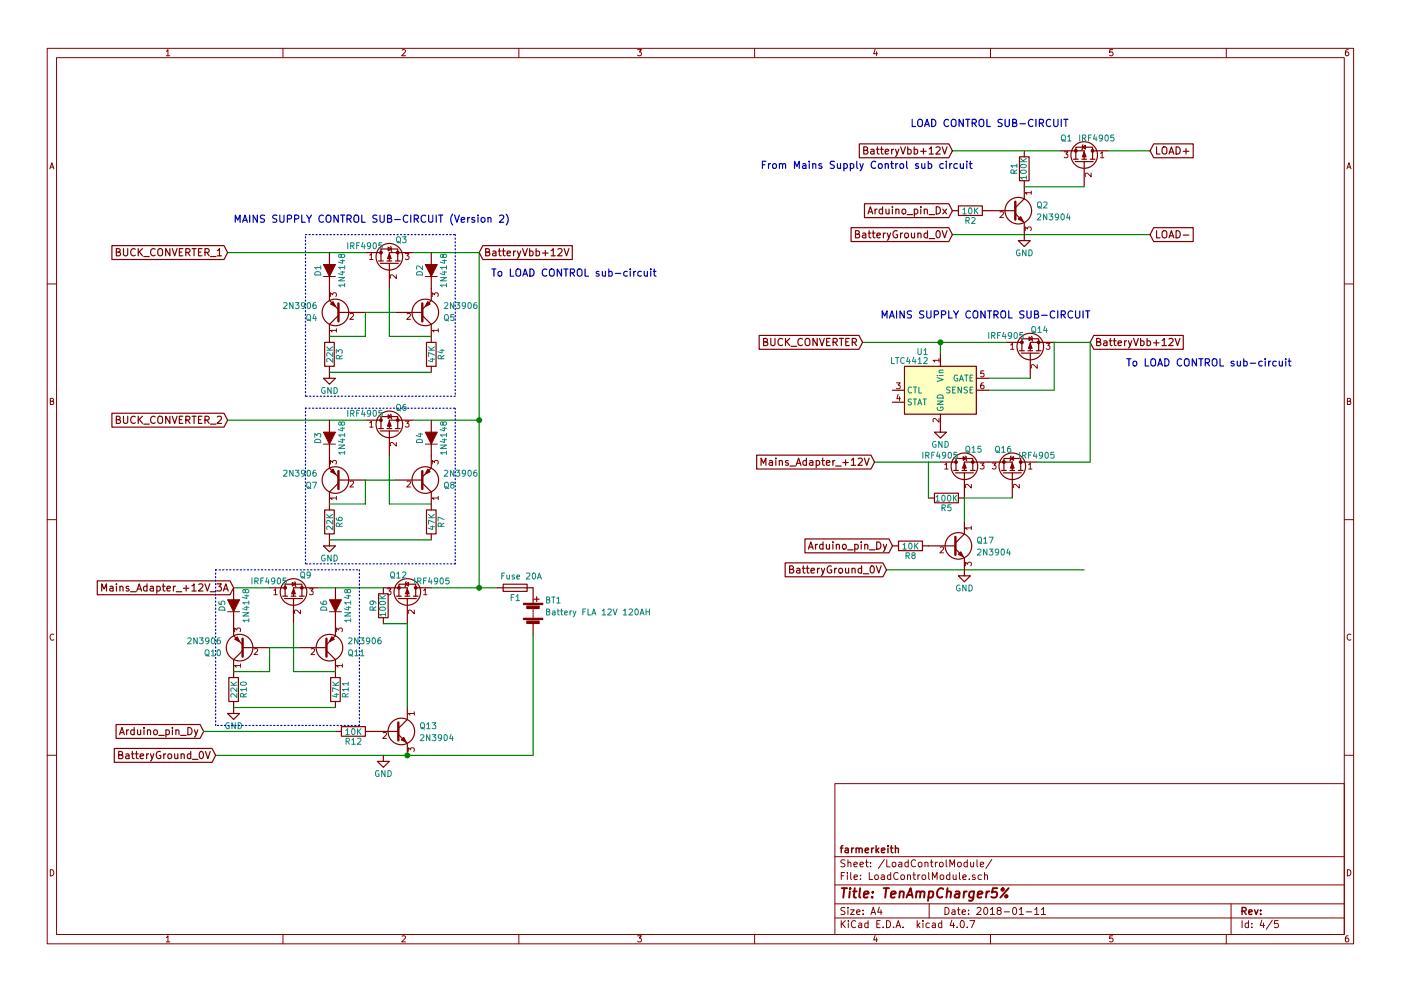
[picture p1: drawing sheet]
<svg xmlns="http://www.w3.org/2000/svg" width="297mm" height="210mm" viewBox="0 0 297 210" stroke-linecap="round" stroke-linejoin="round" font-family="sans-serif">
<g fill="none" stroke="#840000" stroke-width=".21">
<path d="M10 10.3h277v189.9h-277zM12 12.2h273v186.1h-273zM35.3 10.9l.3-.4v1.3M35.3 11.8h.7M60 10.3v1.9M85.2 10.6l.5-.1 .3 .4-.8 .9h.8M110 10.3v1.9M135.2 10.5h.8l-.4 .5 .3 .1 .1 .2-.1 .4-.2 .1-.5-.1M160 10.3v1.9M185.5 10.5l-.3 .9h.8M185.9 11v.8M210 10.3v1.9"/>
<path d="M235.9 10.5h-.6v.6h.6l.1 .5-.3 .2-.4-.1M260 10.3v1.9M285.9 10.5l-.4 .1-.2 .2-.1 .8 .3 .2 .4-.1 .1-.4-.1-.2-.4-.1-.3 .3M10.6 35.8l.4-1.3 .4 1.3M10.7 35.5h.6M225.6 32.2h.8l-.4 .5 .4 .1v.5l-.2 .2-.6-.2M231.3 36.7v.8l-.9-.8-.3 .3 .1 .4M233.3 32.6l.4-.4v1.3M233.3 33.5h.7M285.6 35.8l.4-1.3 .4 1.3M285.7 35.5h.6M68.6 58.7h2.5"/>
<path d="M78.4 54.1l.3-.3v1.3M78.4 55.1h.7M84 58.3v.8l-.9-.8-.3 .2 .1 .5M85.9 53.8h.8l-.4 .5 .4 .1v.5l-.2 .2-.6-.2M90.2 58.7h2.5M212 45l.5-.1 .3 .4-.8 .9h.8M217.4 48.9v-.7l.5 .4 .1-.4h.5l.1 .2-.1 .5M218.6 40.9h-1.2l.3 .3M218.6 40.5v.7M10 60.2h2M70.1 62.9v-.8l.4 .5 .1-.4h.6l.1 .2-.1 .5M71.3 70.1h-1.2l.3 .4"/>
<path d="M71.3 69.7v.8M74.2 66.6l.5-.1 .3 .3-.8 1h.8M86.3 66.6l.5-.1 .2 .3-.8 1h.8M91.6 62.9v-.8l.5 .5 .1-.4h.6l.1 .2-.1 .5M92.9 70.1h-1.3l.4 .4M92.9 69.7v.8M199.1 76.4h-1.3l.4 .4M199.1 76.1v.7M208.6 78.7h-.6l-.1 .6h.7v.5l-.2 .2-.5-.2M214.3 73.2l.3-.4v1.3M214.3 74.1h.7M219.9 77.4v.8l-.9-.8-.4 .2 .1 .5"/>
<path d="M221.8 72.8h.8l-.4 .5 .4 .1v.6l-.2 .1-.6-.1M285 60.2h2M10.7 85.1h.5l.1-.5-.6-.1v1.3h.5l.2-.4-.3-.3M68.6 94.2h2.5M70.1 98.5v-.8l.4 .4 .1-.4h.6l.1 .2-.1 .6M78.4 89.7l.3-.3v1.2M78.4 90.6h.7M84 93.9v.8l-.9-.8-.3 .2 .1 .5M85.9 89.4h.8l-.4 .4 .4 .1v.6l-.2 .1-.6-.1M90.2 94.2h2.5M91.6 98.5v-.8l.5 .4 .1-.4h.6l.1 .2-.1 .6M190.1 81.2h.8l-.5 .5 .4 .1v.6l-.2 .1-.5-.1"/>
<path d="M190.4 83.7l-.3 .9h.8M190.7 84.2v.8M199.1 88.8v.8l-.9-.8-.4 .2 .1 .5M200.3 98.6l.4-.4v1.3M200.3 99.5h.7M207.8 98.2h.8l-.4 .5 .4 .1v.6l-.2 .1-.6-.1M208.5 81.2l-.3 .1-.2 .2-.1 .7 .3 .3 .4-.1-.1-.6-.3-.1-.3 .2M210.4 98.2h.8l-.5 .5 .4 .1v.6l-.2 .1-.5-.1M218.1 98.6l.3-.4v1.3M218.1 99.5h.7M285.7 85.1h.5l.1-.5-.6-.1v1.3h.5l.2-.4-.3-.3M10 110.3h2"/>
<path d="M71.3 105.7h-1.2l.3 .3M71.3 105.3v.7M74.2 102.2l.5-.1 .3 .3-.8 .9h.8M86.3 102.2l.5-.1 .2 .3-.8 .9h.8M92.9 105.7h-1.3l.4 .3M92.9 105.3v.7M199.3 116.1l.5-.1 .3 .4-.8 .9h.8M205.9 112h-1.2l.3 .4M205.9 102.8v.8l-.9-.8-.3 .2 .1 .5M205.9 111.7v.7M216.1 102.8v.8l-.9-.8-.4 .2 .1 .5M285 110.3h2"/>
<path d="M11.4 134.6a.58 .58 0 0 0-.8 .6 .58 .58 0 0 0 .8 .5M48.3 129.8h2.5M49.7 134v-.8l.5 .5 .1-.4h.6l.1 .2-.1 .5M53.9 137.7l.5-.1 .2 .4-.8 .9h.8M58.1 125.3l.3-.4v1.3M58.1 126.2h.7M63.7 129.4v.8l-.9-.8-.4 .3 .1 .4M65.6 124.9h.8l-.4 .5 .3 .1v.6l-.1 .1-.6-.1M66 137.7l.5-.1 .2 .4-.8 .9h.8M69.8 129.8h2.6M71.3 134v-.8l.5 .5 .1-.4h.6l.1 .2-.1 .5M82.1 124.9h.8l-.4 .5 .4 .1v.6l-.2 .1-.6-.1"/>
<path d="M87.8 129.4v.8l-.9-.8-.3 .3 .1 .4M89.8 125.3l.4-.4v1.3M89.8 126.2h.7M204.7 120.1v-.8l.5 .4 .1-.4h.5l.1 .2-.1 .6M286.4 134.6a.58 .58 0 0 0-.8 .6 .58 .58 0 0 0 .8 .5M51 141.2h-1.3l.4 .4M51 140.9v.7M72.6 141.2h-1.3l.4 .4M72.6 140.9v.7M81.2 155.5l.5-.1 .2 .3-.7 1h.7M86.6 159.4v-.8l.4 .5 .1-.4h.6l.1 .2-.1 .5M87.8 151.4h-1.2l.3 .3"/>
<path d="M87.8 151v.7M10 160.2h2M177 166.3h108v32h-108zM285 160.2h2M10.7 184.5a.65 .65 0 0 1 .7 .7 .65 .65 0 0 1-.7 .6zM35.3 198.9l.3-.4v1.3M35.3 199.8h.7M60 198.3v1.9M85.2 198.6l.5-.1 .3 .4-.8 .9h.8M110 198.3v1.9M135.2 198.5h.8l-.4 .5 .3 .1 .1 .2-.1 .4-.2 .1-.5-.1M160 198.3v1.9"/>
<path d="M177 194.8h108M177 191.8h108M177 187.8h108M177 181.8h108M178.4 195.3v1.5M178.4 185.8h.5M178.6 196l.6 .8M179.1 185.1h-.7v1.5M179.1 192.6l-.5-.1-.3 .3 .1 .3 .7 .4v.4l-.2 .1-.6-.1M179.1 182.5l-.5-.1-.3 .3 .1 .3 .7 .4v.4l-.2 .1-.6-.1M179.2 195.3l-.8 .9M179.7 185.1v.2"/>
<path d="M179.7 185.6v1M179.8 192.5v.2M179.8 183.1l.2-.2 .4 .1v.9M179.8 182.4v1.5M179.8 193v1M179.9 195.3v.2M179.9 195.8v1M180.3 193h.8l-.8 1h.8M180.4 185.1v1.3l.2 .2M181.1 183.4l.7-.1-.1-.3-.4-.1-.2 .2v.7h.6M181.1 186.1l.7-.1-.1-.3-.4-.1-.2 .2 .1 .7h.5M181.4 195.5a.71 .71 0 0 0-1 .5 .71 .71 0 0 0 .8 .8l.2-.1"/>
<path d="M181.6 193.5l.7-.1v-.3l-.4-.1-.3 .2 .1 .7h.6M182.1 195.9h.6v.9M182.3 183.4l.8-.1-.1-.3-.4-.1-.3 .2 .1 .7h.6M182.4 186.5v.1M182.4 185.7v.1M182.7 196.2l-.7 .3 .2 .3 .5-.1M183 193.9v.1M183 193.1v.1M183.5 182.9h.6M183.7 182.4v1.3l.4 .2M184 195.9l-.4-.1-.3 .3 .1 .6 .2 .1 .4-.1M184 195.3v1.5"/>
<path d="M184.3 185.1v1.5h.7M184.6 183.8v.1M184.6 183v.1M184.7 194l.4-1.5 .5 1.5M184.8 193.6h.7M185.5 185.7l.2-.1 .5 .1v.6l-.1 .2-.4 .1-.2-.1zM185.5 198.5l-.3 .9h.8M185.9 199v.8M185.9 196h.5M186.4 192.5l-.3 1h.9M186.6 195.3h-.7v1.5h.7M186.8 193v1"/>
<path d="M186.9 185.7h.6v.9M187.2 196.7v.1M187.5 186l-.7 .3 .2 .3 .5-.1M187.5 182.3l-1.3 2M188 195.3a.76 .76 0 0 1 .8 .8 .76 .76 0 0 1-.8 .7zM188 182.4v1.5h.7M188.8 185.7l-.4-.1-.3 .3 .1 .6 .2 .1 .4-.1M188.8 185.1v1.5M189.2 183.1l.2-.2 .5 .2v.5l-.1 .2-.4 .1-.2-.1zM189.5 196.7v.1M190 196.8l.4-1.5 .6 1.5M190.1 196.4h.7"/>
<path d="M190.4 185.3a.71 .71 0 0 0-1 .5 .71 .71 0 0 0 .7 .8l.3-.1M190.6 183h.6v.9M191.1 185.7l.2-.1 .4 .1 .1 .6-.2 .2-.3 .1-.2-.1zM191.2 183.3l-.7 .3 .2 .3 .5-.1M191.5 196.7v.1M192.4 185.7l.2-.1 .4 .1v.9M192.4 185.6v1M192.6 183l-.5-.1-.3 .3 .1 .6 .2 .1 .5-.1M192.6 182.4v1.5M193.5 185.6h.6M193.8 185.1v1.3l.3 .2M194.1 182.6a.71 .71 0 0 0-1 .5 .71 .71 0 0 0 .8 .8l.2-.1"/>
<path d="M194.5 195.3v1.5M194.6 196.3l.4 .5M194.6 185.6v1M194.8 183.1l.2-.2 .4 .2 .1 .5-.1 .2-.4 .1-.2-.1zM195 185.6l-.4 .3M195 195.8l-.5 .6M195.6 185.7l.2-.1 .4 .1 .1 .6-.2 .2-.3 .1-.2-.1zM195.7 195.3v.2M195.7 195.8v1M196.1 183.1l.2-.2 .4 .1v.9M196.1 182.9v1M196.9 185.1v1.3l.2 .2"/>
<path d="M197 191.8v3M197 195.9l-.4-.1-.3 .3 .1 .6 .2 .1 .4-.1M197.3 182.9h.5M197.5 182.4v1.3l.3 .2M197.7 195.9h.6v.9M197.7 186.6v-1.5l.5 1.1 .5-1.1v1.5M198.3 196.2l-.7 .3 .2 .3 .5-.1M198.3 182.9v1M198.8 182.9l-.5 .3M199.3 183.1l.2-.2 .4 .2 .1 .5-.2 .2-.3 .1-.2-.1zM199.4 185.7l.2-.1 .4 .1 .1 .6-.1 .2-.4 .1-.2-.1zM199.7 195.9l-.5-.1-.2 .3v.6l.2 .1 .5-.1"/>
<path d="M199.7 195.3v1.5M200.4 192.5a.76 .76 0 0 1 .8 .8 .76 .76 0 0 1-.8 .7zM200.6 182.4v1.3l.2 .2M201.4 185.7l-.5-.1-.2 .3v.6l.2 .1 .5-.1M201.4 185.1v1.5M201.4 183.9v-1.5l.5 1.1 .5-1.1v1.5M201.8 195.2l-.4 1.1h1M201.9 193.1h.5l.1 .9M202.1 185.6l.1 .9 .3 .1 .2-.1M202.2 195.8v1M202.5 193.4l-.7 .3 .2 .3 .5-.1M202.7 185.6v1"/>
<path d="M202.9 196.7v.1M203 193h.6M203.1 183.1l.2-.2 .4 .2 .1 .5-.1 .2-.4 .1-.2-.1zM203.2 192.5v1.3l.4 .2M203.4 185.1v1.3l.2 .2M203.8 195.4l.1-.1a.8 .8 0 0 1 .6 .8 .8 .8 0 0 1-.6 .7 .97 .97 0 0 1-.1-1.4zM204 193.5l.7-.1-.1-.3-.4-.1-.2 .2 .1 .7h.5M204.1 186.1l.8-.1-.1-.3-.4-.1-.3 .2 .1 .7h.6M205.1 196.7v.1M205.1 183l-.5-.1-.2 .3v.6l.2 .1 .5-.1M205.1 182.4v1.5M205.4 193.9v.1"/>
<path d="M205.4 193.1v.1M205.5 186.5v.1M205.6 195.3h1.1l-.7 1.5M205.8 182.9l.1 .9 .3 .1 .2-.1M206.4 182.9v1M206.7 185.7l-.3-.1-.3 .2 .1 .2 .5 .2v.3h-.6M207.1 192.7l.6-.2 .3 .5-.9 1h.9M207.1 182.4v1.3l.2 .2M207.8 183.4l.8-.1-.1-.3-.4-.1-.3 .2 .1 .7h.6M208.1 185.7l-.5-.1-.2 .3v.6l.2 .1 .5-.1M208.7 192.7l.2-.2a.8 .8 0 0 1 .5 .8 .8 .8 0 0 1-.5 .7l-.3-.5zM208.7 185.7l.2-.1 .4 .1 .1 .9"/>
<path d="M208.7 185.1v1.5M210 193l.4-.5v1.5M210 194h.8M210 198.3v1.9M210.3 182.3l-1.3 2M211.7 193.2l-.3-.3 .1-.2 .2-.2 .4 .1 .2 .2-.1 .2-.5 .2-.3 .3v.2l.3 .3h.3l.3-.3v-.2l-.3-.3M212.9 193.5h1.1M214.8 192.7l.2-.2a.8 .8 0 0 1 .6 .8 .8 .8 0 0 1-.6 .7l-.3-.5zM216.1 193l.4-.5v1.5M216.1 194h.9M217.6 193.5h1.1M219.4 193l.4-.5v1.5"/>
<path d="M219.4 194h.8M220.8 193l.4-.5v1.5M220.8 194h.9M235.9 198.5h-.6v.7l.6-.1 .1 .5-.3 .2-.4-.1M260 198.3v1.9M261 191.8v6.5M263.3 195.3v1.5M264.7 195.9l-.4-.1-.3 .3 .1 .6 .2 .1 .4-.1M264.7 195.3v1.5M265.4 196.7v.1M265.4 195.9v.1M267.5 195.2l-.3 1.1h.9"/>
<path d="M267.9 195.8v1M269.7 195.2l-1.2 2M271 195.3h-.7l-.1 .7h.7l.1 .2v.5l-.2 .1-.6-.1M285.7 184.5a.65 .65 0 0 1 .7 .7 .65 .65 0 0 1-.7 .6zM285.9 198.5l-.4 .1-.2 .3-.1 .7 .3 .2 .4-.1 .1-.4-.1-.2-.4-.1-.3 .3"/>
</g>
<g fill="none" stroke="#840000" stroke-width=".3">
<path d="M178.2 179.9h.5M178.7 179.4l-.3 .2v1.3M180.6 179.9v1M181 179.9l-.4 .3M181.5 179.9v1M184.8 179.9v1M185.2 179.9l-.4 .3M185.8 179.4v1.5M186.3 179.9l-.5 .6M188.3 179.4v.2M188.3 179.9v1M188.8 179.9h.5"/>
<path d="M189 179.4v1.3l.3 .2M189.8 179.4v1.5M179.2 180h.6l.1 .9M179.9 180.3l-.8 .3 .3 .3 .5-.1M181.5 180.1l.2-.2 .4 .1v.9M182.1 180.1l.3-.2 .3 .1 .1 .9M183.4 180.4l.7-.1v-.3l-.4-.1-.3 .2 .1 .7h.6M185.9 180.4l.4 .5M186.9 180.4l.7-.1v-.3l-.5-.1-.2 .2 .1 .7h.6M189.8 180.1l.2-.2 .4 .1 .1 .9M263.3 193.3l.8-.1 .1-.2-.1-.3-.2-.2h-.6v1.5M263.7 193.3l.5 .7"/>
<path d="M264.8 193.5l.7-.1-.1-.3-.4-.1-.2 .2v.7h.6M266 193l.3 1 .4-1M267.3 193.9v.1M267.3 193.1v.1"/>
</g>
<g fill="none" stroke="#840000" stroke-width=".41">
<path d="M178.5 188.4h1.1M179 188.4l-.2 2M180.2 189.1l-.2 1.3M180.3 188.4l-.1 .2 .2-.1-.1-.1-.1 .2M180.9 189.1h.7M181.2 188.4l-.2 1.8 .1 .1 .4 .1M182.4 188.4l-.2 1.8 .2 .2M183.2 189.8l.9-.2v-.4l-.6-.1-.3 .3v.9h.7M184.9 190.3v.1M185.1 189.2l-.1 .2-.1-.1 .2-.1-.1 .2M187.4 188.4h1.1M187.9 188.4l-.2 2"/>
<path d="M188.9 189.8l1-.2-.1-.4-.5-.1-.3 .3-.1 .9h.8M190.8 189.3l.3-.2 .5 .1-.1 1.2M190.8 189.1l-.1 1.3M192.2 190.4l.9-2 .4 2M192.4 189.9h1M194.3 189.3l.3-.2 .5 .1-.1 1.2M194.3 189.1l-.1 1.3M195.2 189.4a.52 .52 0 0 1 .8-.2l-.1 1.2M197 189.2l.6-.1 .2 .2-.1 1a.67 .67 0 0 1-.9 0M197 189.1l-.3 2M200 188.6a.87 .87 0 0 0-1 0 .87 .87 0 0 0-.3 1 .69 .69 0 0 0 .3 .8 .69 .69 0 0 0 .8-.1M200.8 189.3l.3-.2 .5 .1-.1 1.2"/>
<path d="M200.9 188.4l-.2 2M202.6 189.2h.8l-.1 1.2M203.4 189.6l-.7 .1a.4 .4 0 0 0-.3 .3 .4 .4 0 0 0 .2 .4l.7-.1M204.4 189.1l-.1 1.3M205 189.1l-.4 .1-.2 .3M206.5 189.1l-.3 1.8a.53 .53 0 0 1-.8 .1M206.5 189.2l-.2-.1a.67 .67 0 0 0-.8 .4v.8l.3 .1 .6-.1M207.3 189.8l1-.2-.1-.4h-.7l-.3 1 .3 .2 .6-.1M209.2 189.1l-.2 1.3M209.8 189.1l-.4 .1-.3 .3M211.5 188.4h-1l-.2 1 .3-.2 .7 .1 .1 .3-.2 .7-.3 .1h-.4l-.3-.1M212.4 188.5h.4v.4h-.4z"/>
<path d="M213.2 190h.4v.2l-.3 .2-.2-.1zM213.8 188.4l-1.7 2"/>
</g>
<g fill="none" stroke="#840000" stroke-width=".25">
<path d="M182.2 30.5h19l.7 1.5-.7 1.5h-19zM183.1 31.9l.7-.1 .1-.2v-.3l-.8-.1v1.5h.6l.3-.3v-.2l-.4-.3M184.7 31.7h.5l.1 1M185.3 32l-.6 .2a.3 .3 0 0 0 .1 .5l.5-.1M185.8 31.7h.6M186 31.2v1.3l.4 .2M186.7 31.7h.6M186.9 31.2v1.3l.4 .2M187.7 32.2l.7-.2-.1-.3h-.4l-.2 .2 .1 .7h.5M189.1 31.7v1M189.5 31.7l-.4 .3M189.9 31.7l.3 1"/>
<path d="M190.6 31.7l-.5 1.3-.2 .2M191 31.2l.5 1.5 .5-1.5M192.5 31.7h.4l.3 .3-.2 .6h-.5M192.5 31.2v1.5M193.8 31.7h.5l.3 .3-.2 .6h-.6M193.8 31.2v1.5M195.2 32.1h1.2M195.8 31.5v1.2M197 31.6l.5-.4v1.5M197 32.7h.9M198.5 31.3l.5-.1 .3 .4-.9 1.1h.9M199.8 31.2l.5 1.5 .5-1.5"/>
<path d="M216.2 33.3h2v5h-2zM217.2 32v1.3M217.2 38.3v3.9l-1.9 1.9M224.8 32h5.1v1.8M227.6 33.8h1M228 34.3h3.8M229.4 33.8h1M229.5 31.2l.6-.3v.7zM229.6 30.7l-.2 1M229.9 34.3v5.3M231.1 33.8h1.1M231.6 32v-.8h-3.5v2.6"/>
<path d="M231.6 32v1.8M231.6 32h3.3M244.6 30.5h8.4v3h-8.4l-.8-1.5zM245.2 31.2v1.5h.7M246.5 31.4a.5 .5 0 0 1 .5-.2 .5 .5 0 0 1 .4 .5l-.1 .8-.3 .2a.53 .53 0 0 1-.6-.5zM247.9 32.7l.5-1.5 .5 1.5M248 32.3h.7M249.4 31.2a.77 .77 0 0 1 .8 .7 .77 .77 0 0 1-.8 .8zM250.9 32.1h1.1M251.5 31.5v1.2M23.7 52.1h23.8l.8 1.5-.8 1.5h-23.8zM24.7 53.5l.6-.1 .2-.2-.1-.3-.7-.1v1.5h.5l.3-.2 .1-.3-.4-.3"/>
<path d="M26.2 52.8v1.2l.3 .3h.3l.3-.3v-1.2M28.7 52.9a.72 .72 0 0 0-1 .5 .72 .72 0 0 0 .7 .9l.3-.2M29.3 52.8v1.5M29.5 53.4l.7 .9M30.2 52.8l-.9 .8M30.5 54.4h1.1M32.9 52.9a.72 .72 0 0 0-1 .5 .72 .72 0 0 0 .7 .9l.3-.2M33.7 52.8a.5 .5 0 0 1 .5 0 .5 .5 0 0 1 .3 .5l-.1 .8-.3 .2a.53 .53 0 0 1-.6-.5v-.5zM36 52.8v1.5l-.9-1.5v1.5M36.5 52.8l.5 1.5 .5-1.5M38 53.5h.5M38.8 52.8h-.8v1.5h.8"/>
<path d="M39.4 53.6l.7-.1 .2-.2-.1-.4-.2-.1h-.6v1.5M39.8 53.6l.5 .7M40.7 52.8h.9M41.1 52.8v1.5M42.1 53.5h.5M42.8 52.8h-.7v1.5h.7M43.5 53.6l.7-.1 .1-.2v-.4l-.3-.1h-.5v1.5M43.8 53.6l.5 .7M44.6 54.4h1.2M46.1 53.2l.4-.4v1.5M46.1 54.3h.9M69.8 53.6v10.1l2 2"/>
<path d="M77.5 53.6h3.3M80.3 55.4h1M80.6 55.9h3.9M80.8 53.6v-.8h3.5v2.6M80.8 53.6v1.8M82 55.4h1.1M82.3 52.4l.6 .4-.6 .4zM82.5 55.9v5.3M82.8 52.3l.3 1M83.8 55.4h1M87.6 53.6h-5.1v1.8M91.4 53.6v10.1l-1.9 2"/>
<path d="M102.4 52.1h18.9v3h-18.9l-.8-1.5zM103 53.5l.6-.1 .2-.2-.1-.3-.7-.1v1.5h.6l.2-.2 .1-.3-.4-.3M104.5 53.3h.6l.1 1M105.2 53.6l-.7 .2a.3 .3 0 0 0 .1 .5l.6-.1M105.7 53.3h.5M105.9 52.8v1.3l.3 .2M106.5 53.3h.6M106.7 52.8v1.3l.4 .2M107.5 53.8l.8-.2-.1-.3h-.5l-.2 .2 .1 .7h.6M108.9 53.3v1M109.3 53.3l-.4 .3M109.7 53.3l.4 1"/>
<path d="M110.4 53.3l-.5 1.3-.2 .2M110.8 52.8l.5 1.5 .5-1.5M112.3 53.3h.4l.3 .3-.1 .6h-.6M112.3 52.8v1.5M113.7 53.3h.4l.3 .3-.2 .6h-.5M113.7 52.8v1.5M115 53.7h1.2M115.6 53.1v1.2M116.8 53.2l.5-.4v1.5M116.8 54.3h.9M118.3 52.9l.6-.1 .3 .4-1 1.1h1M119.6 52.8l.5 1.5 .5-1.5"/>
<path d="M180.4 48.3h20.8l.7 1.5-.7 1.5h-20.8zM181.4 49.7l.6-.1 .2-.2-.1-.3-.7-.2v1.6h.6l.3-.3v-.2l-.4-.3M182.9 49.5h.6l.1 1M183.3 43.2h17.9l.7 1.5-.7 1.5h-17.9zM183.6 49.8l-.7 .2a.3 .3 0 0 0 .2 .5l.5-.1M184 45.4l.5-1.5 .5 1.5M184.1 49.4h.6M184.1 45h.8M184.3 48.9v1.4l.4 .2M184.9 49.4h.6M185.1 48.9v1.4l.4 .2M185.5 44.4v1"/>
<path d="M185.9 50l.8-.2-.1-.3-.4-.1-.3 .3 .1 .7h.6M186 44.4l-.5 .3M187.1 44.4h-.4l-.3 .3 .1 .6h.6M187.1 43.9v1.5M187.3 49.4v1.1M187.7 49.4l-.4 .4M187.8 44.4l.1 .9 .4 .1 .2-.2M188.1 49.4l.4 1.1M188.5 44.4v1M188.8 49.4l-.5 1.4-.2 .2M189.2 43.9v.1M189.2 44.4v1"/>
<path d="M189.9 44.5l.1-.1a.36 .36 0 0 1 .6 .2v.8M189.9 44.4v1M190.2 49a.71 .71 0 0 0-.9 .7 .71 .71 0 0 0 .9 .7l.1-.6h-.3M190.9 49.4v1.1M191.3 44.5l.2-.1 .5 .1v.6l-.1 .2-.4 .1-.2-.2zM191.4 49.4l-.5 .4M191.9 49.5l.4-.1 .3 .4v.4l-.3 .3-.5-.3zM192.3 45.5h1.2M193.2 49.4l.1 1 .4 .1 .2-.2M193.9 44.4h.4l.3 .3-.2 .6h-.5M193.9 44.4v1.5M193.9 49.4v1.1"/>
<path d="M194.6 49.6l.1-.1a.36 .36 0 0 1 .6 .2v.8M194.6 49.4v1.1M195.2 43.9v.1M195.2 44.4v1M196 44.5v-.1a.36 .36 0 0 1 .6 .2v.8M196 44.4v1M196.6 49.5l-.4-.1-.3 .4 .2 .6h.5M196.6 48.9v1.6M197 45.5h1.1M197 50.6h1.2M198.5 43.9a.77 .77 0 0 1 .9 .7 .77 .77 0 0 1-.9 .8zM198.6 49.1l.2-.2a.81 .81 0 0 1 .6 .8 .81 .81 0 0 1-.6 .8l-.2-.2-.1-.4z"/>
<path d="M199.8 48.9l.5 1.6 .5-1.6M199.9 44.4l.8 1M200.7 44.4l-.8 1M201.9 44.7h1.3M203.2 43.7h5.1v2h-5.1zM208.3 44.7h7M215.3 45.3l1.9 1.9v3.8h1.2l-1.2 1.3-1.3-1.3h1.3M244.6 48.3h8.4v3h-8.4l-.8-1.5zM245.2 48.9v1.6h.7M246.5 49.2a.5 .5 0 0 1 .5-.3 .5 .5 0 0 1 .4 .5l-.1 .9-.3 .2a.53 .53 0 0 1-.6-.5zM247.9 50.5l.5-1.6 .5 1.6M248 50h.7"/>
<path d="M249.4 48.9a.77 .77 0 0 1 .8 .8 .77 .77 0 0 1-.8 .8zM250.9 49.9h1.1M68.8 72.6h2.1v5.1h-2.1zM69.8 77.7v2.6h1.3l-1.3 1.2-1.2-1.2h1.2M71.8 66.9l-2 1.9v3.8M71.8 66.3h5.7M83.8 66.3h5.7M89.5 66.9l1.9 1.9v3.8M90.4 72.6h2.1v5.1h-2.1zM91.4 77.7v1.3M161 71.2h21.1l.8 1.4-.8 1.5h-21.1zM161.9 72.5h.7l.1-.3-.1-.2-.7-.2v1.5h.6l.3-.3v-.2l-.4-.3"/>
<path d="M163.4 71.8v1.2l.3 .3h.3l.3-.3v-1.2M165.9 72a.72 .72 0 0 0-1 .4 .72 .72 0 0 0 .7 .9l.3-.1M166.5 71.8v1.5M166.8 72.5l.6 .8M167.4 71.8l-.9 .9M167.7 73.5h1.2M170.1 72a.72 .72 0 0 0-1 .4 .72 .72 0 0 0 .7 .9l.3-.1M170.8 72a.5 .5 0 0 1 .5-.2 .5 .5 0 0 1 .4 .5v.8l-.4 .2a.53 .53 0 0 1-.6-.5zM173.3 71.8v1.5l-.9-1.5v1.5M173.8 71.8l.5 1.5 .5-1.5M175.3 72.5h.5M176 71.8h-.7v1.5h.7"/>
<path d="M176.6 72.6l.8-.1 .1-.2-.1-.3-.2-.2h-.6v1.5M177 72.6l.5 .7M178 71.8h.8M178.4 71.8v1.5M179.3 72.5h.5M180.1 71.8h-.8v1.5h.8M180.7 72.6l.7-.1 .2-.2-.1-.3-.2-.2h-.6v1.5M181.1 72.6l.5 .7M191.8 77.7h15.2v10.2h-15.2zM199.4 75.2v2.5M213.4 72.6h3.3M216.2 74.4h1"/>
<path d="M216.5 74.9h3.8M216.7 72.6v-.7h3.5v2.5M216.7 72.6v1.8M217.9 74.4h1M218.2 71.5l.6 .4-.6 .4zM218.4 74.9v5.4M218.7 71.4l.2 1M219.7 74.4h1M223.5 72.6h-5.1v1.8M231.9 71.2h19v2.9h-19l-.8-1.5zM232.5 72.5h.7l.1-.3-.1-.2-.7-.2v1.5h.6l.3-.3v-.2l-.4-.3M234 72.4h.6l.1 .9"/>
<path d="M234.7 72.7l-.7 .1a.3 .3 0 0 0 .2 .5l.5-.1M235.2 72.3h.6M235.4 71.8v1.3l.4 .2M236.1 72.3h.6M236.3 71.8v1.3l.4 .2M237.1 72.8l.7-.1-.1-.3-.4-.1-.2 .2v.7h.6M238.4 72.3v1M238.9 72.3l-.5 .3M239.2 72.3l.4 1M240 72.3l-.6 1.4-.2 .1M240.3 71.8l.5 1.5 .6-1.5M241.8 72.4l.5-.1 .3 .3-.2 .6h-.6"/>
<path d="M241.8 71.8v1.5M243.2 72.4l.4-.1 .3 .3-.1 .6h-.6M243.2 71.8v1.5M244.6 72.7h1.1M245.2 72.2v1.1M246.4 72.2l.4-.4v1.5M246.4 73.3h.9M247.8 72l.6-.2 .3 .4-.9 1.1h.9M249.1 71.8l.6 1.5 .5-1.5M23.7 87.7h23.8l.8 1.4-.8 1.5h-23.8zM24.7 89h.6l.2-.3-.1-.2-.7-.2v1.5h.5l.4-.2v-.3l-.4-.3M26.2 88.3v1.3l.3 .2h.3l.3-.2v-1.3"/>
<path d="M28.7 88.5a.72 .72 0 0 0-1 .5 .72 .72 0 0 0 .7 .8l.3-.1M29.3 88.3v1.5M29.5 89l.7 .8M30.2 88.3l-.9 .9M30.5 90h1.1M32.9 88.5a.72 .72 0 0 0-1 .5 .72 .72 0 0 0 .7 .8l.3-.1M33.5 88.5a.5 .5 0 0 1 .6-.2 .5 .5 0 0 1 .4 .5l-.1 .8-.3 .2a.53 .53 0 0 1-.6-.5zM36 88.3v1.5l-.9-1.5v1.5M36.5 88.3l.5 1.5 .5-1.5M38 89h.5M38.8 88.3h-.8v1.5h.8M39.4 89.1l.7-.1 .2-.2-.1-.3-.2-.2h-.6v1.5"/>
<path d="M39.8 89.1l.5 .7M40.7 88.3h.9M41.1 88.3v1.5M42.1 89h.5M42.8 88.3h-.7v1.5h.7M43.5 89.1l.7-.1 .1-.2v-.3l-.3-.2h-.5v1.5M43.8 89.1l.5 .7M44.6 90h1.2M46.1 88.5l.6-.2 .3 .4-1 1.1h1M69.8 89.1v10.2l2 1.9M77.5 89.1h3.3M80.3 90.9h1"/>
<path d="M80.6 91.4h3.9M80.8 89.1v-.7h3.5v2.5M80.8 89.1v1.8M82 90.9h1.1M82.3 88l.6 .4-.6 .4zM82.5 91.4v5.4M82.8 87.9l.3 1M83.8 90.9h1M87.6 89.1h-5.1v1.8M91.4 89.1v10.2l-1.9 1.9M160.4 96.6h24.3l.7 1.4-.7 1.5h-24.3zM161.4 98.7v-1.5l.5 1.1 .5-1.1v1.5"/>
<path d="M163.1 97.8h.6l.1 .9M163.8 98.1l-.7 .1a.3 .3 0 0 0 .2 .5l.5-.1M164.5 97.2v.2M164.5 97.7v1M165.2 97.9l.1-.1a.36 .36 0 0 1 .6 .1v.8M165.2 97.7v1M167.1 97.8l-.3-.1-.3 .2 .1 .2 .5 .2v.3h-.6M167.5 98.9h1.2M168.8 98.7l.5-1.5 .5 1.5M168.9 98.3h.8M171 97.8l-.5-.1-.3 .3 .2 .6h.6M171 97.2v1.5"/>
<path d="M171.7 97.8h.6v.9M172.3 98.1l-.6 .1a.3 .3 0 0 0 .1 .5l.5-.1M173.1 97.8l.4-.1 .3 .3-.2 .6h-.5M173.1 97.7v1.5M174.2 97.7h.6M174.4 97.2v1.3l.4 .2M175.2 98.2l.7-.1v-.3l-.5-.1-.2 .2 .1 .7h.6M176.6 97.7v1M177 97.7l-.4 .3M177.2 98.9h1.1M178.7 98.1h1.2M179.3 97.6v1.1"/>
<path d="M180.5 97.6l.4-.4v1.5M180.5 98.7h.9M181.9 97.4l.6-.2 .3 .4-.9 1.1h.9M183.3 97.2l.5 1.5 .5-1.5M189.2 82.8h2.6M189.2 85.3h2.6M199.4 87.9v3.8h1.3l-1.3 1.3-1.3-1.3h1.3M199.4 98h3.3M202.2 99.8h1M202.7 98v-.7h3.5v2.5M202.7 98v1.8M204 99.8h1"/>
<path d="M204.2 96.9l.7 .4-.7 .4zM204.5 99.8v-1.8h10.1v1.8M204.7 96.8l.3 1M205.7 99.8h1.1M207 82.8h2.5M207 80.3h2.5M212.3 99.8h1.1M214.1 99.8h1M214.2 97.3l.7-.4v.8zM214.4 96.8l-.3 1M215.9 99.8h1M216.4 98v-.7h-3.5v2.5"/>
<path d="M216.4 98v1.8M216.4 98h3.3M68.8 108.2h2.1v5.1h-2.1zM69.8 113.3v2.5h1.3l-1.3 1.3-1.2-1.3h1.2M71.8 102.5l-2 1.9v3.8M71.8 101.8h5.7M83.8 101.8h5.7M89.5 102.5l1.9 1.9v3.8M90.4 108.2h2.1v5.1h-2.1zM91.4 113.3v1.2M166.5 119.4h20.7l.8 1.5-.8 1.5h-20.7zM170.7 114.3h17.8l.7 1.5-.7 1.5h-17.8z"/>
<path d="M171.4 116.5l.5-1.5 .5 1.5M171.5 116.1h.8M172.9 115.5v1M173.3 115.5l-.4 .3M174.5 115.6l-.4-.1-.3 .3 .1 .6h.6M174.5 115v1.5M175.2 115.5l.1 .9 .3 .1 .3-.1M175.9 115.5v1M176.6 115v.1M176.6 115.5v1M177.3 115.6h.1a.36 .36 0 0 1 .6 .1v.8M177.3 115.5v1"/>
<path d="M178.7 115.6l.2-.1 .4 .1 .1 .6-.1 .2-.4 .1-.2-.1zM179.7 116.7h1.2M181.2 115.6l.5-.1 .3 .3-.2 .6h-.6M181.2 115.5v1.5M182.6 115v.1M182.6 115.5v1M183.3 115.6h.1a.36 .36 0 0 1 .6 .1v.8M183.3 115.5v1M184.4 116.7h1.1M185.9 115a.77 .77 0 0 1 .9 .7 .77 .77 0 0 1-.9 .8zM187.3 115.5l.3 1M188 115.5l-.5 1.4-.2 .1"/>
<path d="M189.2 115.8h1.3M190.5 114.8h5.1v2h-5.1zM195.6 115.8h7M196.8 105.7h1.3M198.1 104.6h5.1v2.1h-5.1zM202.6 116.5l1.9 1.9v3.8h1.2l-1.2 1.2-1.3-1.2h1.3M202.6 100.3h3.8M204.5 100.3v5.4h-1.3M204.5 110.7v2.6l-1.9 1.9M212.7 100.3h3.8M214.6 100.3v5.4M20.6 123.2h28.2l.7 1.5-.7 1.5h-28.2z"/>
<path d="M21.6 125.4v-1.5l.5 1.1 .5-1.1v1.5M23.3 124.5h.6l.1 .9M24 124.7l-.7 .2a.3 .3 0 0 0 .2 .5l.5-.1M24.7 123.9v.1M24.7 124.4v1M25.4 124.5h.1a.36 .36 0 0 1 .6 .1v.8M25.4 124.4v1M27.3 124.5l-.4-.1-.2 .2 .1 .2 .5 .2v.3h-.6M27.7 125.5h1.2M29 125.4l.5-1.5 .5 1.5M29.1 125h.8M31.2 124.5l-.5-.1-.3 .3 .2 .6h.6"/>
<path d="M31.2 123.9v1.5M31.9 124.5h.6v.9M32.5 124.7l-.6 .2a.3 .3 0 0 0 .1 .5l.5-.1M33.2 124.5l.5-.1 .3 .3-.2 .6h-.6M33.2 124.4v1.5M34.4 124.4h.6M34.6 123.9v1.3l.4 .2M35.4 124.9l.7-.2v-.2l-.5-.1-.2 .2 .1 .7h.6M36.8 124.4v1M37.2 124.4l-.4 .3M37.4 125.5h1.1M38.9 124.8h1.2"/>
<path d="M39.5 124.2v1.2M40.7 124.3l.4-.4v1.5M40.7 125.4h.9M42.1 124l.6-.1 .3 .4-.9 1.1h.9M43.5 123.9l.5 1.5 .5-1.5M44.6 125.5h1.2M46 123.9h.9l-.5 .6 .5 .2v.5l-.3 .2-.6-.2M47.4 125.4l.5-1.5 .5 1.5M47.5 125h.7M49.5 124.7v10.2l1.9 1.9M51.4 138l-1.9 1.9v3.9M51.4 137.4h5.7"/>
<path d="M57.1 124.7h3.4M59.9 126.5h1.1M60.3 127h3.8M60.5 124.7v-.8h3.5v2.6M60.5 124.7v1.8M61.7 126.5h1M62 123.6l.6 .3-.6 .4zM62.2 127v5.3M62.5 123.4l.2 1.1M63.5 126.5h1M63.5 137.4h5.7M67.3 124.7h-5.1v1.8"/>
<path d="M69.2 138l1.9 1.9v3.9M71.1 124.7v10.2l-1.9 1.9M80.3 126h2v5.1h-2zM81.3 126v-1.3h5.1v1.8M81.3 131.1v1.2M84.1 126.5h1M84.5 127h3.8M85.9 126.5h1M86 123.9l.6-.3v.7zM86.1 123.4l-.2 1.1M86.4 127v5.3M87.6 126.5h1"/>
<path d="M88.1 124.7v-.8h-3.5v2.6M88.1 124.7v1.8M88.1 124.7h3.3M105.4 124.7h7.6v3.3M106.7 123.9h5.1v1.6h-5.1zM113 129v.3M113 129.5v.3M113 130v.3M113 130.6v.2M113 131.1v.2M113 132.3v2.6M113.3 127.1h1"/>
<path d="M113.8 126.6v1M167.4 120.8l.7-.1 .1-.2-.1-.3-.7-.1v1.5h.6l.3-.3v-.2l-.4-.3M168.9 120.6h.6l.1 1M169.6 120.9l-.7 .2a.3 .3 0 0 0 .2 .5l.5-.1M170.1 120.6h.6M170.3 120.1v1.3l.4 .2M171 120.6h.6M171.2 120.1v1.3l.4 .2M172 121.1l.7-.2-.1-.3h-.4l-.2 .2v.7h.6M173.3 120.6v1M173.8 120.6l-.5 .3M174.1 120.6l.4 1"/>
<path d="M174.9 120.6l-.6 1.3-.2 .2M176.3 120.1a.71 .71 0 0 0-.9 .7 .71 .71 0 0 0 .9 .7v-.6h-.3M177 120.6v1M177.4 120.6l-.4 .3M177.9 120.7l.2-.1 .5 .1v.6l-.1 .2-.4 .1-.2-.2zM179.3 120.6v.9l.4 .1 .2-.2M179.9 120.6v1M180.6 120.7l.1-.1a.36 .36 0 0 1 .6 .2v.8M180.6 120.6v1M182.7 120.6h-.5l-.3 .3 .2 .6h.6M182.7 120.1v1.5M183 121.7h1.2"/>
<path d="M184.6 120.2l.3-.1a.81 .81 0 0 1 .5 .7 .81 .81 0 0 1-.5 .8l-.3-.2-.1-.4zM185.8 120.1l.5 1.5 .5-1.5M24.2 158.8h20.8l.7 1.5-.7 1.4h-20.8zM24.6 153.7h17.8l.8 1.5-.8 1.5h-17.8zM25.3 155.9l.6-1.5 .5 1.5M25.5 155.4h.7M26.8 154.9v1M27.3 154.9l-.5 .3M27.9 159.9h.5M28.1 159.4v1.4l.3 .2M28.4 154.9h-.4l-.3 .3 .2 .6h.5M28.4 154.4v1.5"/>
<path d="M28.7 159.9h.6M28.9 159.4v1.4l.4 .2M29.2 154.9v.9l.4 .1 .2-.2M29.8 154.9v1M30.5 154.4v.1M30.5 154.9v1M31.1 159.9v1.1M31.3 155v-.1a.36 .36 0 0 1 .6 .2v.8M31.3 154.9v1M31.5 159.9l-.4 .3M31.9 159.9l.4 1.1M32.6 159.9l-.5 1.4-.2 .2"/>
<path d="M32.6 155l.3-.1 .4 .1 .1 .6-.2 .2-.3 .1-.3-.2zM33.7 156h1.1M34 159.5a.71 .71 0 0 0-.9 .7 .71 .71 0 0 0 .9 .7l.1-.6h-.3M34.7 159.9v1.1M35.2 159.9l-.5 .3M35.2 154.9h.4l.3 .3-.1 .6h-.6M35.2 154.9v1.5M36.6 154.4v.1M36.6 154.9v1M37 159.9l.1 1 .4 .1 .2-.2M37.3 155l.1-.1a.36 .36 0 0 1 .5 .2v.8M37.3 154.9v1"/>
<path d="M37.7 159.9v1.1M38.3 156h1.2M38.4 159.9v1.1M39.8 154.4a.77 .77 0 0 1 .9 .7 .77 .77 0 0 1-.9 .8zM40.4 159.4v1.6M41.2 154.9l.4 1M41.9 154.9l-.5 1.3-.2 .2M42.4 159.6l.2-.2a.81 .81 0 0 1 .5 .8 .81 .81 0 0 1-.5 .8l-.2-.2-.2-.4zM43.6 159.4l.5 1.6 .5-1.6M48.5 143.8h2v5h-2zM49.5 148.8v2.6h1.3l-1.3 1.2-1.2-1.2h1.2M70.1 143.8h2v5h-2z"/>
<path d="M71.1 155.2h1.3M71.1 148.8v1.3M72.4 154.2h5.1v2h-5.1zM77.5 155.2h7M84.5 155.8l1.9 1.9v2.6M86.4 150.1v2.5l-1.9 2M25.2 160.2l.6-.1 .2-.2-.1-.3-.7-.2v1.6h.6l.2-.2 .1-.4-.4-.2M26.7 160h.6l.1 1M27.4 160.3l-.7 .1a.3 .3 0 0 0 .1 .6l.6-.1M29.7 160.4l.8-.1-.1-.3-.5-.1-.2 .3 .1 .7h.6M35.7 160l.4-.1 .3 .3v.5l-.3 .3-.5-.3zM38.4 160.1l.1-.1a.36 .36 0 0 1 .6 .2v.8"/>
<path d="M40.4 160l-.4-.1-.3 .3 .2 .7h.5M40.8 161.1h1.2M81.3 160.3v1.2h1.2l-1.2 1.3-1.3-1.3h1.3"/>
<circle cx="229.9" cy="32.9" r="2.82"/>
<circle cx="82.5" cy="54.5" r="2.82"/>
<circle cx="215.9" cy="44.7" r="2.82"/>
<circle cx="71.1" cy="66.3" r="2.82"/>
<circle cx="90.2" cy="66.3" r="2.82"/>
<circle cx="218.4" cy="73.5" r="2.82"/>
<circle cx="82.5" cy="90" r="2.82"/>
<circle cx="204.5" cy="98.9" r="2.82"/>
<circle cx="214.6" cy="98.9" r="2.82"/>
<circle cx="71.1" cy="101.8" r="2.82"/>
<circle cx="90.2" cy="101.8" r="2.82"/>
<circle cx="203.2" cy="115.8" r="2.82"/>
<circle cx="50.8" cy="137.4" r="2.82"/>
<circle cx="62.2" cy="125.6" r="2.82"/>
<circle cx="69.8" cy="137.4" r="2.82"/>
<circle cx="86.4" cy="125.6" r="2.82"/>
<circle cx="85.1" cy="155.2" r="2.82"/>
</g>
<g fill="#840000" stroke="#840000" stroke-width=".25">
<path d="M229.9 32.3l.4 1h-.8z"/>
<path d="M215.9 46.5l.5-.5 .5 1z"/>
<path d="M218.4 72.9l.4 1h-.7z"/>
<path d="M203.2 117.6l.5-.5 .5 1z"/>
<path d="M214.6 98.3l.4 1h-.8z"/>
<path d="M204.5 98.3l.4 1h-.8z"/>
<path d="M82.5 89.4l.4 1h-.7z"/>
<path d="M85.1 157l.5-.5 .5 1z"/>
<path d="M86.4 125l.3 1h-.7z"/>
<path d="M70.1 100.1l.5-.5 .5 1z"/>
<path d="M90.7 99.6l.5 .5-1 .5z"/>
<path d="M62.2 125l.4 1h-.8z"/>
<path d="M49.8 135.6l.5-.5 .5 1z"/>
<path d="M70.4 135.1l.5 .5-1.1 .5z"/>
<path d="M111 131.2h4.1v.2h-4.1z"/>
<path d="M111 128h4.1v.3h-4.1z"/>
<path d="M111.7 131.8h2.6v.5h-2.6z"/>
<path d="M111.7 128.6h2.6v.5h-2.6z"/>
<path d="M82.5 53.8l.4 1.1h-.7z"/>
<path d="M70.1 64.5l.5-.5 .5 1z"/>
<path d="M90.7 64l.5 .5-1 .5z"/>
<circle cx="228.1" cy="32" r=".28"/>
<circle cx="231.6" cy="32" r=".28"/>
<circle cx="220.2" cy="72.6" r=".28"/>
<circle cx="216.7" cy="72.6" r=".28"/>
<circle cx="212.9" cy="98" r=".28"/>
<circle cx="216.4" cy="98" r=".28"/>
<circle cx="206.2" cy="98" r=".28"/>
<circle cx="202.7" cy="98" r=".28"/>
<circle cx="84.3" cy="89.1" r=".28"/>
<circle cx="80.8" cy="89.1" r=".28"/>
<circle cx="84.6" cy="124.7" r=".28"/>
<circle cx="88.1" cy="124.7" r=".28"/>
<circle cx="64" cy="124.7" r=".28"/>
<circle cx="60.5" cy="124.7" r=".28"/>
<circle cx="84.3" cy="53.6" r=".28"/>
<circle cx="80.8" cy="53.6" r=".28"/>
</g>
<g fill="none" stroke="#008484" stroke-width=".21">
<path d="M215 36.7l-.1-.6h-.5l-.1 .6h1.3M215.6 35.2h-1.3l.4 .3M215.6 36l-.6 .4M215.6 34.8v.7M216.4 34.3h1.2M216.4 33.6l.7 .7M216.4 36.3a.76 .76 0 0 1 1.2 .2 .74 .74 0 0 1-1.2-.1zM216.4 35a.76 .76 0 0 1 1.2 .3 .74 .74 0 0 1-1.2-.1zM217.6 37.7h-1.2l.3 .3M217.6 37.3v.7M217.6 33.6l-.7 .5M225.1 28.8l.2-.2 .4 .1 .2 .8a.42 .42 0 0 1-.2 .4 .42 .42 0 0 1-.5-.1l-.2-.3z"/>
<path d="M225.3 29.6l.6 .4M226.4 29l.3-.4v1.3M226.4 29.9h.7M228.9 28.6v1.3M229.5 29.3l.6-.1 .1-.5-.7-.1v1.3M229.8 29.3l.4 .6M230.8 29.2h.4M231.4 28.6h-.6v1.3M232.1 28.6l-.3 .9h.8M232.4 29.1v.8M233.8 29.2l-.3 .2h-.4v-.7l.4-.1 .3 .3-.1 .7-.3 .3h-.3M234.4 28.7l.1-.1a.67 .67 0 0 1 .5 .7 .67 .67 0 0 1-.5 .6l-.2-.5z"/>
<path d="M236.1 28.6h-.6v.6h.6v.6l-.1 .1-.5-.1M66.8 57.9a.69 .69 0 0 1 .8-.2 .69 .69 0 0 1 .4 .6h-1.3zM68 56.8h-1.3l.4 .3M68 56.4v.7M71.8 58.9h1.3l-1.3 .7h1.3M72.2 57.7h.9M72.2 55.3h.9M72.3 54.2l.3-.3 .3 .1 .2 .2-.2 .4-.3 .1-.2-.1-.2-.6h-.3v.6l.2 .1 .2-.3M72.6 57.6v.7l-.9-.3M72.6 55.1v.8l-.9-.3M73.1 56.7h-1.3l.4 .4M73.1 56.4v.7"/>
<path d="M73.7 51.5v1.3M74.3 52.2l.7-.1v-.5l-.7-.1v1.3M74.7 52.2l.4 .6M75.6 52.1h.4M76.2 51.5h-.6v1.3M76.9 51.4l-.2 .9h.7M77.2 51.9v.9M78.6 52l-.2 .3-.4-.1-.1-.6 .5-.1 .2 .2-.1 .8-.3 .3h-.2M79.2 51.6l.2-.1a.67 .67 0 0 1 .4 .6 .67 .67 0 0 1-.4 .7l-.3-.5zM81 51.5h-.6l-.1 .6h.7v.5l-.2 .2-.5-.2M84.1 50.4l.3-.2 .3 .1 .2 .8a.42 .42 0 0 1-.2 .4 .42 .42 0 0 1-.4-.1l-.2-.3zM84.3 51.2l.7 .4"/>
<path d="M85.3 50.2h.8l-.4 .5 .4 .1v.6l-.2 .1-.6-.1M88.4 57.9a.69 .69 0 0 1 .7-.2 .69 .69 0 0 1 .5 .6h-1.3zM89.6 56.4v.8l-.9-.8-.4 .2 .1 .5M93.4 58.9h1.3l-1.3 .7h1.3M93.8 57.7h.9M93.8 55.3h.9M93.9 54.2l.3-.3 .3 .1 .2 .2-.2 .4-.3 .1-.2-.1-.2-.6h-.3v.6l.2 .1 .2-.3M94.2 57.6v.7l-.9-.3M94.2 55.1v.8l-.9-.3M94.7 56.7h-1.3l.4 .4M94.7 56.4v.7M204.1 44.5l.4-.4v1.3"/>
<path d="M204.1 45.4h.8M204.8 46.8l.6-.1 .1-.5-.7-.1v1.3M205.1 46.8l.4 .6M205.5 44.2l.1-.1a.67 .67 0 0 1 .5 .6 .67 .67 0 0 1-.5 .7l-.2-.5zM206 46.2l.5-.1 .2 .4-.8 .9h.8M206.6 44.1v1.3M206.8 44.6l.5 .8M207.3 44.1l-.7 .7M216.2 53.1a.59 .59 0 0 0-.7 .5 .59 .59 0 0 0 .7 .6l.1-.5h-.3M217.5 53v1.3l-.7-1.3v1.3M218.1 53a.64 .64 0 0 1 .8 .6 .64 .64 0 0 1-.8 .7zM220 45.5l.4-.1 .3 .3-.8 1h.8"/>
<path d="M220 43l.2-.2 .4 .1 .2 .8a.42 .42 0 0 1-.2 .4 .42 .42 0 0 1-.5-.1l-.1-.3zM220.2 43.8l.7 .4M221.3 42.9l.5-.1 .2 .4-.8 .9h.8M221.9 45.4v1.3l-.7-1.3v1.3M222.4 45.4h.8l-.4 .5 .4 .1v.5l-.2 .2-.6-.2M224.4 45.9l-.2 .3-.4-.1v-.6l.4-.1 .2 .2v.7l-.3 .4h-.3M225 45.5l.2-.1a.67 .67 0 0 1 .5 .6 .67 .67 0 0 1-.5 .7l-.3-.5zM226.4 45.3l-.2 .9h.7M226.7 45.8v.9M60.1 64.3l.5-.1 .3 .4-.8 .9h.8M62.1 64.2v1.3l-.7-1.3v1.3M62.6 64.2h.8l-.4 .5 .3 .1v.5l-.1 .2-.6-.2"/>
<path d="M64.6 64.7l-.2 .3-.4-.1v-.6l.4-.1 .2 .2v.8l-.3 .3h-.3M65.1 66.9l.2-.2 .4 .1 .2 .8a.42 .42 0 0 1-.3 .4 .42 .42 0 0 1-.4-.1l-.2-.3zM65.2 64.3l.2-.1a.67 .67 0 0 1 .5 .6 .67 .67 0 0 1-.5 .7l-.3-.5zM65.3 67.7l.6 .4M66.6 66.7l-.3 .9h.8M66.9 64.2l-.3 .1-.2 .2-.1 .7 .3 .3 .4-.2-.1-.6h-.3l-.3 .2M66.9 67.2v.8M69.3 74.3h1.2M69.3 73.6l.7 .7M70.5 76.1v.8l-.9-.8-.3 .2 .1 .5M70.5 74.8v.8l-.9-.8-.3 .3 .1 .5M70.5 73.6l-.7 .5"/>
<path d="M71.3 75v-.8l.5 .4 .1-.4h.5l.2 .2-.2 .6M72 76.1l-.1-.6h-.5l-.1 .6h1.3M72.6 75.4l-.6 .4M73.1 60.5h-1.3l.4 .4M73.1 60.1v.8M90.9 74.3h1.2M90.9 73.6l.7 .7M91.3 76.2h.8M91.7 76v.8l-.9-.3M92.1 75.3l-1.2-.5v.8M92.1 73.6l-.7 .5M93.3 74.3h.9"/>
<path d="M93.5 76.1v-.6h-.5l-.1 .6h1.3M93.7 74.1v.8l-.9-.3M94.2 75.4l-.7 .4M94.2 64.3l.5-.1 .2 .4-.7 .9h.7M94.3 66.9l.2-.2 .4 .1 .2 .8a.42 .42 0 0 1-.2 .4 .42 .42 0 0 1-.5-.1l-.2-.3zM94.5 67.7l.6 .4M94.7 60.5h-1.3l.4 .4M94.7 60.1v.8M96.2 66.7h-.6v.6h.6v.6l-.2 .1-.4-.1M96.2 64.2v1.3l-.7-1.3v1.3M96.7 64.2h.8l-.4 .5 .3 .1v.5l-.1 .2-.6-.2M98.7 64.7l-.2 .3-.4-.1-.1-.6 .5-.1 .2 .2v.8l-.4 .3h-.2"/>
<path d="M99.3 64.3l.2-.1a.67 .67 0 0 1 .4 .6 .67 .67 0 0 1-.4 .7l-.3-.5zM101 64.2l-.3 .1-.2 .2-.1 .7 .3 .3 .4-.2-.1-.6h-.3l-.3 .2M189 75.9v1.2h.6M189.9 75.9h.7M190.2 75.9v1.2M191.7 76a.56 .56 0 0 0-.7 .5 .56 .56 0 0 0 .7 .5M192.5 75.8l-.3 .9h.8M192.8 76.3v.8M193.7 75.8l-.3 .9h.8M194 76.3v.8M194.6 74v1l.2 .2h.3l.2-.2v-1M194.7 76.2l.3-.3v1.2"/>
<path d="M194.7 77.1h.7M195.9 74.3l.3-.3v1.2M195.9 76l.5-.1 .2 .3-.8 .9h.8M195.9 75.2h.7M198.7 79.7h.1M199.1 79.7h.9M199.1 79.1h.9M200 78.5l-.8 .1-.1 .3 .1 .2M203 79.6a.59 .59 0 0 0-.7 .6 .59 .59 0 0 0 .7 .6v-.5h-.2M204.5 79.6h.7M204.9 79.6v1.2M206.3 79.6h-.6v1.2h.6"/>
<path d="M209.6 70.6v1.2M210.2 71.2l.6-.1 .1-.4-.7-.1v1.2M210.5 71.2l.4 .6M211.5 71.1h.4M212.1 70.6h-.6v1.2M212.8 70.5l-.3 .9h.8M213.1 71v.8M214.5 71.1l-.3 .2h-.3l-.1-.6 .4-.1 .3 .2-.1 .7-.3 .3h-.2M215.1 70.7l.2-.1a.67 .67 0 0 1 .4 .6 .67 .67 0 0 1-.4 .6l-.3-.5zM216.9 70.6h-.6l-.1 .5h.7v.6l-.2 .1-.5-.1M218.8 69.5l.2-.2h.4l.2 .8a.42 .42 0 0 1-.2 .4 .42 .42 0 0 1-.5 0l-.2-.4zM219 70.3l.6 .4"/>
<path d="M220.1 69.6l.3-.3v1.3M220.1 70.6h.7M221.6 69.2l-.3 .9h.7M221.9 69.7v.9M60.1 99.9l.5-.1 .3 .3-.8 .9h.8M62.1 99.8v1.2l-.7-1.2v1.2M62.6 99.8h.8l-.4 .4 .3 .1v.6l-.1 .1-.6-.1M65.2 99.9l.2-.1a.67 .67 0 0 1 .5 .6 .67 .67 0 0 1-.5 .6l-.3-.4zM66.7 92.8v-.8l.5 .4 .1-.4h.6l.1 .2-.1 .6M66.8 93.4a.69 .69 0 0 1 .8-.2 .69 .69 0 0 1 .4 .7h-1.3zM66.9 99.8h-.3l-.2 .3-.1 .7 .3 .2 .4-.1-.1-.6-.3-.1-.3 .3M68.9 82.3a.59 .59 0 0 0-.7 .5 .59 .59 0 0 0 .7 .6v-.5h-.2"/>
<path d="M70.2 82.2v1.3l-.7-1.3v1.3M70.8 82.2a.64 .64 0 0 1 .7 .6 .64 .64 0 0 1-.7 .7zM71.8 94.4h1.3l-1.3 .7h1.3M72.2 93.3h.9M72.2 90.9h.9M72.3 89.7l.3-.2 .3 .1 .2 .1-.2 .5h-.3l-.2-.1-.2-.5h-.3v.6h.2l.2-.2M72.6 93.1v.8l-.9-.3M72.6 90.7v.7l-.9-.2M73.1 96.1h-1.3l.4 .3M73.1 92.3h-1.3l.4 .4M73.1 91.9v.8M73.1 95.7v.7"/>
<path d="M73.7 87.1v1.2M74.3 87.7l.7-.1v-.4l-.7-.1v1.2M74.7 87.7l.4 .6M75.6 87.6h.4M76.2 87.1h-.6v1.2M76.9 87l-.2 .9h.7M77.2 87.5v.8M78.6 87.6l-.2 .3-.4-.1-.1-.6 .5-.1 .2 .2-.1 .7-.3 .3h-.2M79.2 87.2l.2-.1a.67 .67 0 0 1 .4 .6 .67 .67 0 0 1-.4 .6l-.3-.4zM81 87.1h-.6l-.1 .5h.7v.6l-.2 .1-.5-.1M84.1 86l.3-.2h.3l.2 .8a.42 .42 0 0 1-.2 .4 .42 .42 0 0 1-.4 0l-.2-.4zM84.3 86.8l.7 .4"/>
<path d="M86 85.8h-.4l-.2 .3v.7l.2 .3 .5-.2-.1-.6h-.4l-.2 .2M88.4 93.4a.69 .69 0 0 1 .7-.2 .69 .69 0 0 1 .5 .7h-1.3zM88.7 92.1h.9M89.2 91.9v.8l-1-.3M93.4 94.4h1.3l-1.3 .7h1.3M93.8 93.3h.9M93.8 90.9h.9M93.9 89.7l.3-.2 .3 .1 .2 .1-.2 .5h-.3l-.2-.1-.2-.5h-.3v.6h.2l.2-.2M94.2 93.1v.8l-.9-.3M94.2 90.7v.7l-.9-.2M94.2 99.9l.5-.1 .2 .3-.7 .9h.7M94.7 96.1h-1.3l.4 .3"/>
<path d="M94.7 92.3h-1.3l.4 .4M94.7 91.9v.8M94.7 95.7v.7M96.2 99.8v1.2l-.7-1.2v1.2M96.7 99.8h.8l-.4 .4 .3 .1v.6l-.1 .1-.6-.1M99.3 99.9l.2-.1a.67 .67 0 0 1 .4 .6 .67 .67 0 0 1-.4 .6l-.3-.4zM101 99.8h-.3l-.2 .3-.1 .7 .3 .2 .4-.1-.1-.6-.3-.1-.3 .3M193.2 84.7h-.6v.4a.54 .54 0 0 1 .6 .7l-.2 .1-.5-.1M193.3 82.2a.56 .56 0 0 0-.8 .5 .56 .56 0 0 0 .8 .6M193.6 84.7h.7M193.7 82.1h.7M194 84.7v1.2"/>
<path d="M194 82.1v1.3M194.6 85.9l.4-1.2 .4 1.2M194.7 85.5h.6M194.8 82.1v1.3h.6M195.7 96v1.2M195.7 84.7h.7M196 84.7v1.2M196.3 96.6l.6-.1v-.4l-.6-.1v1.2M196.6 96.6l.4 .6M197.5 96.5h.5M198.1 96h-.6v1.2M198.4 93.7a.59 .59 0 0 0-.7 .6 .59 .59 0 0 0 .7 .5l.1-.4h-.3"/>
<path d="M198.7 80.1l1.3 .4-1.3 .4M198.7 85.1h1.3l-1.3 .7h1.3M198.8 86.4a.59 .59 0 0 0 .5 .7 .59 .59 0 0 0 .6-.7h-.5v.2M198.9 95.9l-.3 .9h.7M198.9 83.9a.67 .67 0 0 1 .7-.1 .67 .67 0 0 1 .4 .7h-1.3zM199.2 96.4v.8M199.7 93.6v1.3l-.7-1.3v1.3M200.4 93.6a.64 .64 0 0 1 .7 .7 .64 .64 0 0 1-.7 .6zM200.5 96.5l-.2 .2h-.4l-.1-.6 .5-.1 .2 .2v.7l-.3 .3h-.3M201.1 96.1l.2-.1a.67 .67 0 0 1 .4 .6 .67 .67 0 0 1-.4 .6l-.3-.5zM201.4 82.2h-.6v.4a.54 .54 0 0 1 .6 .7l-.2 .1-.5-.1M202 82.7h.4"/>
<path d="M202.6 82.1h-.6v1.3h.6M202.9 96h-.6l-.1 .5h.7v.6l-.2 .1-.5-.1M203.4 80.8l.4-1.2 .5 1.2M203.6 80.5h.5M203.8 82.1v1.3l-.7-1.3v1.3M204.8 94.9l.3-.2h.3l.2 .8a.42 .42 0 0 1-.2 .4 .42 .42 0 0 1-.4 0l-.2-.4zM205 95.7l.7 .4M205.1 82.2h-.6l-.1 .4a.54 .54 0 0 1 .7 .7l-.2 .1-.5-.1M205.7 80.2h.4M205.7 82.7h.4M206.1 95l.4-.3v1.3M206.1 96h.7"/>
<path d="M206.3 82.1h-.6v1.3h.6M208 94.7h-.6l-.1 .6h.7v.5l-.2 .2-.5-.2M211.1 94.9l.3-.2h.3l.2 .8a.42 .42 0 0 1-.2 .4 .42 .42 0 0 1-.4 0l-.2-.4zM211.3 95.7l.7 .4M212.4 95l.4-.3v1.3M212.4 96h.7M214.2 94.7h-.4l-.1 .3-.1 .7 .2 .3 .5-.2-.1-.6h-.4l-.2 .2M216.2 96v1.2M216.8 96.6l.6-.1 .1-.4-.7-.1v1.2M217.1 96.6l.4 .6M218.1 96.5h.4M218.7 96h-.6v1.2"/>
<path d="M219.4 95.9l-.3 .9h.8M219.7 96.4v.8M221.1 96.5l-.3 .2h-.4v-.6l.4-.1 .3 .2-.1 .7-.3 .3h-.3M221.7 96.1l.1-.1a.67 .67 0 0 1 .5 .6 .67 .67 0 0 1-.5 .6l-.2-.5zM223.4 96h-.6v.5h.6v.6l-.1 .1-.5-.1M64.6 100.3l-.2 .3-.4-.1v-.6l.4-.1 .2 .2v.7l-.3 .3h-.3M65.1 102.5l.2-.2 .4 .1 .2 .7a.42 .42 0 0 1-.3 .4 .42 .42 0 0 1-.4 0l-.2-.4zM65.3 103.3l.6 .4M66.3 102.3h.8l-.5 1.3M68.9 117.8a.59 .59 0 0 0-.7 .6 .59 .59 0 0 0 .7 .6v-.5h-.2M69.3 109.8h1.2M69.3 109.1l.7 .7"/>
<path d="M70.2 117.8v1.2l-.7-1.2v1.2M70.5 111.6v.8l-.9-.8-.3 .3 .1 .4M70.5 110.4v.8l-.9-.8-.3 .2 .1 .5M70.5 109.1l-.7 .6M70.8 117.8a.64 .64 0 0 1 .7 .6 .64 .64 0 0 1-.7 .6zM71.3 109.9v.3l.3 .2 .7 .1 .3-.3-.2-.4-.6 .1v.3l.2 .3M72 111.7l-.1-.6-.5-.1-.1 .7h1.3M72.6 111l-.6 .4M90.9 109.8h1.2M90.9 109.1l.7 .7M91.3 111.8h.8M91.7 111.6v.7l-.9-.2"/>
<path d="M92.1 110.9l-1.2-.5v.8M92.1 109.1l-.7 .6M93.5 111.7v-.6l-.5-.1-.1 .7h1.3M94.2 110.2l-1.3-.5v.8M94.2 111l-.7 .4M94.3 102.5l.2-.2 .4 .1 .2 .7a.42 .42 0 0 1-.2 .4 .42 .42 0 0 1-.5 0l-.2-.4zM94.5 103.3l.6 .4M95.8 102.8l-.2-.2 .1-.2h.5v.3l-.5 .2-.1 .2v.3l.2 .2h.2l.3-.3-.1-.3-.2-.2M98.7 100.3l-.2 .3-.4-.1-.1-.6 .5-.1 .2 .2v.7l-.4 .3h-.2M191.4 115.6l.4-.4v1.3M191.4 116.5h.8M192.1 117.9h.6l.1-.5-.7-.1v1.2"/>
<path d="M192.4 117.9l.4 .6M192.8 115.3l.1-.1a.67 .67 0 0 1 .5 .7 .67 .67 0 0 1-.5 .6l-.2-.5zM193.5 117.8l-.2-.2 .1-.2h.6v.3l-.6 .2-.1 .2 .1 .3 .1 .1h.3l.2-.2v-.4l-.2-.1M193.9 115.2v1.3M194.1 115.8l.5 .7M194.6 115.2l-.7 .7M198.5 105.4l.3-.3v1.2M198.5 106.3h.7M199.7 107.8l.6-.1 .1-.5-.7-.1v1.3M199.8 105.2l.1-.1a.67 .67 0 0 1 .5 .6 .67 .67 0 0 1-.5 .6l-.2-.4zM200 107.8l.4 .6M201 105.2l.2-.1a.67 .67 0 0 1 .4 .6 .67 .67 0 0 1-.4 .6l-.3-.4z"/>
<path d="M201.6 107.1h-.6l-.1 .6h.7v.5l-.2 .2-.5-.2M202.2 105.1v1.2M202.3 105.6l.6 .7M202.9 105.1l-.7 .7M207.3 116.6l.4-.1 .3 .4-.8 .9h.8M207.3 114.1l.2-.1h.4l.2 .8a.42 .42 0 0 1-.2 .4 .42 .42 0 0 1-.5 0l-.1-.4zM207.5 114.9l.7 .4M208.6 114.3l.3-.3v1.2M208.6 115.2h.7M209.2 116.5v1.3l-.7-1.3v1.3M209.7 114h.9l-.6 1.2M209.7 116.5h.8l-.4 .5 .4 .1v.5l-.2 .2-.6-.2"/>
<path d="M211.7 117l-.2 .3-.4-.1v-.6l.4-.1 .2 .2v.8l-.3 .3h-.3M212.3 116.6l.2-.1a.67 .67 0 0 1 .5 .6 .67 .67 0 0 1-.5 .7l-.3-.5zM213.7 116.4l-.2 .9h.7M214 116.9v.9M39.8 135.4l.5-.1 .2 .4-.7 .9h.7M41.8 135.3v1.3l-.7-1.3v1.3M42.3 135.3h.8l-.5 .5 .4 .1v.6l-.2 .1-.5-.1M43.5 138l.3-.1h.3l.2 .8a.42 .42 0 0 1-.2 .4 .42 .42 0 0 1-.4 0l-.2-.4zM43.7 138.8l.7 .4M44.3 135.9l-.2 .2-.4-.1-.1-.6 .5-.1 .2 .3-.1 .7-.3 .3h-.2M44.8 138.2l.4-.3v1.2M44.8 139.1h.7"/>
<path d="M44.9 135.4l.2-.1a.67 .67 0 0 1 .4 .7 .67 .67 0 0 1-.4 .6l-.3-.5zM46.1 138l.2-.1a.67 .67 0 0 1 .5 .6 .67 .67 0 0 1-.5 .6l-.3-.4zM46.4 127.6v.6h.6v-.6h.5l.2 .2-.2 .4M46.5 129a.69 .69 0 0 1 .7-.2 .69 .69 0 0 1 .5 .7h-1.3zM46.6 135.3l-.3 .1-.2 .2-.1 .7 .3 .3 .4-.1-.1-.6-.3-.1-.3 .2M51.5 130h1.3l-1.3 .7h1.3M51.9 128.8h.9M51.9 126.4h.9M52 125.3l.3-.2h.3l.2 .2-.1 .4-.4 .1-.2-.1-.2-.6h-.3l-.1 .6 .3 .1 .2-.3M52.3 128.7v.7l-.9-.2M52.3 126.2v.8l-.9-.3M52.8 131.6h-1.3l.3 .4"/>
<path d="M52.8 127.9h-1.3l.3 .3M52.8 127.5v.7M52.8 131.3v.7M53.4 122.6v1.3M54 123.3l.6-.1 .1-.5-.7-.1v1.3M54.3 123.3l.4 .6M55.3 123.2h.4M55.9 122.6h-.6v1.3M56.6 122.5l-.3 1h.8M56.9 123v.9M58.3 123.2l-.3 .2-.3-.1-.1-.6 .4-.1 .3 .3-.1 .7-.3 .3h-.2M58.9 122.7l.2-.1a.67 .67 0 0 1 .4 .7 .67 .67 0 0 1-.4 .6l-.3-.5z"/>
<path d="M60.7 122.6h-.7v.6h.7v.6l-.2 .1-.5-.1M63.8 121.5l.2-.1h.4l.2 .8a.42 .42 0 0 1-.2 .4 .42 .42 0 0 1-.5-.1l-.1-.3zM64 122.3l.6 .4M65.8 121.9l-.2 .2h-.4l-.1-.6 .5-.1 .2 .2-.1 .7-.3 .3h-.2M68 127.7v.3l.3 .2h.7l.3-.2-.2-.4-.6 .1v.3l.2 .2M68 129a.69 .69 0 0 1 .8-.2 .69 .69 0 0 1 .5 .7h-1.3zM73.1 130h1.2l-1.2 .7h1.2M73.5 128.8h.8M73.5 126.4h.8M73.6 125.3l.3-.2h.3l.1 .2v.4l-.4 .1-.2-.1-.2-.6h-.3l-.1 .6 .3 .1 .2-.3M73.9 128.7v.7l-.9-.2M73.9 126.2v.8l-.9-.3"/>
<path d="M73.9 135.4l.5-.1 .2 .4-.8 .9h.8M74 138l.2-.1h.4l.2 .8a.42 .42 0 0 1-.3 .4 .42 .42 0 0 1-.4 0l-.2-.4zM74.1 138.8l.7 .4M74.3 131.6h-1.2l.3 .4M74.3 127.9h-1.2l.3 .3M74.3 127.5v.7M74.3 131.3v.7M75.2 138.2l.4-.3v1.2M75.2 139.1h.7M75.9 135.3v1.3l-.7-1.3v1.3M76.4 135.3h.8l-.5 .5 .4 .1v.6l-.2 .1-.5-.1M76.5 138.2l.3-.3v1.2"/>
<path d="M76.5 139.1h.7M78.4 135.9l-.2 .2-.4-.1-.1-.6 .5-.1 .2 .3-.1 .7-.3 .3h-.2M79 127.5l.2 .3-.1 .3-.6 .1-.1-.4 .3-.3 .7 .1 .3 .3v.2M79 135.4l.2-.1a.67 .67 0 0 1 .4 .7 .67 .67 0 0 1-.4 .6l-.3-.5zM79.1 129.5l-.1-.7h-.5l-.1 .7h1.3M79.7 128.7l-.6 .5M80.5 127h1.2M80.5 126.3l.7 .7M80.6 128.9a.69 .69 0 0 1 1.1 .3 .74 .74 0 0 1-1.2-.1zM80.6 127.7a.69 .69 0 0 1 1.1 .3 .74 .74 0 0 1-1.2-.1zM80.7 135.3l-.4 .1-.1 .2-.1 .7 .2 .3 .5-.1-.1-.6-.4-.1-.2 .2M81.7 130.4h-1.2l.3 .3"/>
<path d="M81.7 130v.7M81.7 126.3l-.7 .5M82.9 121.5l.2-.1h.4l.1 .8a.42 .42 0 0 1-.2 .4 .42 .42 0 0 1-.4-.1l-.2-.3zM83 122.3l.7 .4M84.1 121.7l.4-.3v1.2M84.1 122.6h.7M85.3 121.5l.5-.1 .3 .3-.8 .9h.8M87.9 122.6v1.3M88.5 123.3l.7-.1v-.5l-.7-.1v1.3M88.8 123.3l.5 .6M89.8 123.2h.4M90.4 122.6h-.6v1.3"/>
<path d="M91.1 122.5l-.2 1h.7M91.4 123v.9M92.8 123.2l-.2 .2-.4-.1-.1-.6 .5-.1 .2 .3-.1 .7-.3 .3h-.2M93.4 122.7l.2-.1a.67 .67 0 0 1 .4 .7 .67 .67 0 0 1-.4 .6l-.3-.5zM95.2 122.6h-.6l-.1 .6h.7v.6l-.2 .1-.5-.1M106.4 122.2h.4M107 121.6h-.6v1.3M107.5 122v.8l.3 .1 .2-.2M108 122v.9M108.4 126.7h.4M109 126.2h-.6v1.2M109 122.1l-.3-.1-.1 .2v.2l.4 .1v.3h-.4"/>
<path d="M109.4 126.5l.4-.3v1.2M109.4 127.4h.7M109.6 122.4l.6-.1-.1-.2-.3-.1-.2 .2v.6h.5M111.6 121.7l.5-.1 .2 .3-.7 1h.7M113 121.7l.1-.1a.67 .67 0 0 1 .5 .6 .67 .67 0 0 1-.5 .7l-.2-.5zM113.9 122.9l.5-1.3 .4 1.3M114.1 122.5h.6M115.9 127.2l.6-.1v-.3l-.6-.1v1.2h.5l.2-.4-.3-.3M115.9 129.8l.6-.1v-.4l-.6-.1v1.3h.5l.2-.5-.3-.2M117 126.7h.7M117.1 129.7h.5l.1 .8M117.3 126.7v1.2"/>
<path d="M117.7 129.9l-.6 .3 .2 .3 .4-.1M118.1 127l.3-.3v1.2M118.1 127.9h.7M118.1 129.6h.5M118.3 129.2v1.1l.3 .2M118.8 129.6h.5M119 129.2v1.1l.3 .2M119.7 130l.6-.1-.1-.2-.3-.1-.2 .2 .1 .6h.4M120.9 129.6v.9M121.2 129.6l-.3 .3M121.5 129.6l.3 .9M122.1 129.6l-.4 1.2-.2 .1"/>
<path d="M123.6 129.8h.4M124.2 129.2h-.6v1.3M124.7 129.2v1.3h.6M125.5 130.5l.4-1.3 .4 1.3M125.6 130.1h.6M127.7 129.6l.3-.4v1.3M127.7 130.5h.7M128.9 129.3l.5-.1 .2 .4-.8 .9h.8M130 129.2l.4 1.3 .4-1.3M132.2 129.6l.3-.4v1.3M132.2 130.5h.7M133.4 129.3l.5-.1 .2 .4-.8 .9h.8"/>
<path d="M134.7 129.3l.2-.1a.67 .67 0 0 1 .4 .6 .67 .67 0 0 1-.4 .7l-.3-.5zM135.7 130.5l.4-1.3 .5 1.3M135.8 130.1h.6M137 129.8h.7M137 129.2v1.3M137.7 129.2v1.3M203.5 124.2a.59 .59 0 0 0-.7 .5 .59 .59 0 0 0 .7 .6l.1-.5h-.3M204.8 124.1v1.3l-.7-1.3v1.3M205.4 124.1a.64 .64 0 0 1 .8 .7 .64 .64 0 0 1-.8 .6zM48.6 153.4a.59 .59 0 0 0-.8 .6 .59 .59 0 0 0 .8 .5v-.5h-.2M48.9 145.4h1.3M48.9 144.7l.8 .7"/>
<path d="M49.9 153.3v1.3l-.7-1.3v1.3M50.2 147.2v.8l-.9-.8-.4 .2 .1 .5M50.2 146v.8l-.9-.8-.4 .2 .1 .5M50.2 144.7l-.7 .5M50.5 153.3a.64 .64 0 0 1 .7 .7 .64 .64 0 0 1-.7 .6zM51.1 144.8a.69 .69 0 0 1 1.1 .3 .74 .74 0 0 1-1.2-.1zM51.6 147.8v-.6h-.5l-.1 .6h1.2M52.2 146.3h-1.2l.3 .3M52.2 147.1l-.6 .4M52.2 145.9v.7M70.5 145.4h1.3M70.5 144.7l.7 .7"/>
<path d="M70.9 147.3h.9M71.4 147.1v.8l-.9-.3M71.8 146.5l-1.3-.6v.9M71.8 144.7l-.7 .5M73.2 147.8v-.6h-.5l-.1 .6h1.2M73.3 155l.4-.4v1.3M73.3 155.9h.7M73.4 157.3l.6-.1v-.5l-.6-.1v1.3M73.7 157.3l.4 .6M73.8 146.3h-1.2l.3 .3M73.8 145.1h-1.2l.3 .3M73.8 147.1l-.6 .4"/>
<path d="M73.8 144.7v.7M73.8 145.9v.7M74.6 157l.4-.4v1.3M74.6 157.9h.7M74.7 154.7l.1-.1a.67 .67 0 0 1 .5 .6 .67 .67 0 0 1-.5 .7l-.3-.5zM75.8 156.7l.5-.1 .2 .4-.8 .9h.8M75.8 154.6v1.3M76 155.1l.5 .8M76.5 154.6l-.7 .7M89.2 156l.4-.1 .3 .3-.8 .9h.8M89.2 153.5l.2-.2 .4 .1 .2 .8a.42 .42 0 0 1-.2 .4 .42 .42 0 0 1-.5-.1l-.1-.3zM89.4 154.3l.6 .4"/>
<path d="M90.5 153.7l.3-.4v1.3M90.5 154.6h.7M91.1 155.9v1.2l-.7-1.2v1.2M91.6 153.3h.8l-.4 .5 .4 .1v.6l-.2 .1-.6-.1M91.6 155.9h.8l-.4 .5 .4 .1v.5l-.2 .1-.6-.1M93.6 156.4l-.2 .3-.4-.1v-.6l.4-.1 .2 .2v.7l-.3 .3h-.3M94.2 156l.2-.1a.67 .67 0 0 1 .5 .6 .67 .67 0 0 1-.5 .6l-.3-.4zM95.6 155.8l-.2 .9h.7M95.9 156.3v.8M80.3 163.5a.59 .59 0 0 0-.7 .6 .59 .59 0 0 0 .7 .6l.1-.5h-.3M81.6 163.5v1.3l-.7-1.3v1.3M82.2 163.5a.64 .64 0 0 1 .8 .6 .64 .64 0 0 1-.8 .7z"/>
</g>
<g fill="none" stroke="#008400" stroke-width=".25">
<path d="M201.9 32h22.9M217.2 39.6h12.7M234.9 32h8.9M48.3 53.6h29.2M87.6 53.6h14v71.1M201.9 49.8h41.9M69.8 79h21.6M82.5 61.2v10.2h8.9M83.8 66.3h-6.3v5.1h-7.7M182.9 72.6h30.5M199.4 72.6v2.6M48.3 89.1h29.2"/>
<path d="M82.5 96.8v10.1h8.9M87.6 89.1h14M185.4 98h14M196.8 98v7.7M209.5 82.8h14v-10.2h7.6v25.4h-11.4M209.5 80.3h8.9M69.8 114.5h21.6M83.8 101.8h-6.3v5.1h-7.7M214.6 105.7h-10.1v5M49.5 124.7h7.6M62.2 132.3v10.2h8.9M63.5 137.4h-6.4v5.1h-7.6"/>
<path d="M67.3 124.7h14M81.3 132.3h5.1v17.8M91.4 124.7h14M113 134.9v25.4h-67.3M188 120.9h41.9M43.2 155.2h27.9M49.5 150.1h21.6"/>
</g>
<path d="M215.3 42.8v3.8M71.8 64.4v3.8M89.5 64.4v3.8M71.8 99.9v3.9M89.5 99.9v3.9M202.6 113.9v3.8M51.4 135.5v3.8M69.2 135.5v3.8M84.5 153.3v3.8" fill="none" stroke="#840000" stroke-width=".51"/>
<g fill="none" stroke="#0000c2" stroke-width=".25">
<path d="M161.6 34.9h.6M162.4 34.2h-.8v1.5M162.9 34.7v1M163.4 34.7l-.5 .3M163.9 34.9l.2-.2 .4 .2 .1 .6-.1 .2h-.4l-.2-.1zM165.3 34.9v-.1a.36 .36 0 0 1 .6 .1v.8M165.3 34.7v1M165.9 34.9a.35 .35 0 0 1 .3-.2 .35 .35 0 0 1 .4 .2v.8M168.5 35.7v-1.5l.5 1.1 .5-1.1v1.5M170.2 34.8h.6l.1 .9M170.9 35.1l-.7 .1a.3 .3 0 0 0 .2 .5h.5M171.6 34.2v.2"/>
<path d="M171.6 34.7v1M172.3 34.9l.1-.1a.36 .36 0 0 1 .6 .1v.8M172.3 34.7v1M174.2 34.8l-.4-.1-.2 .2 .1 .2 .5 .2v.4h-.6M176.9 34.3l-.6-.1-.3 .3 .2 .4 .6 .2v.5l-.2 .1h-.6M177.5 34.7l.1 1h.4l.2-.1M178.2 34.7v1M178.9 34.8l.4-.1 .4 .3-.2 .7h-.6M178.9 34.7v1.5M180.3 34.8l.4-.1 .3 .3-.1 .7h-.6M180.3 34.7v1.5M181.7 34.2v1.3l.2 .2"/>
<path d="M182.3 34.7l.4 1M183 34.7l-.5 1.4-.2 .1M185.7 34.4a.72 .72 0 0 0-1.1 .5 .72 .72 0 0 0 .8 .8l.3-.1M186.3 34.9l.2-.2 .5 .2v.6l-.1 .2h-.4l-.2-.1zM187.7 34.9l.1-.1a.36 .36 0 0 1 .5 .1v.8M187.7 34.7v1M188.8 34.7h.6M189.1 34.2v1.3l.3 .2M189.9 34.7v1M190.3 34.7l-.4 .3M190.9 34.9l.2-.2 .4 .2 .1 .6-.2 .2h-.3l-.2-.1zM192.2 34.2v1.3l.3 .2"/>
<path d="M193.4 25.3v1.5h.7M194.6 25.5a.5 .5 0 0 1 .6-.2 .5 .5 0 0 1 .4 .5l-.1 .8-.3 .2a.53 .53 0 0 1-.6-.5zM194.7 34.8l-.4-.1-.2 .2 .1 .2 .5 .2v.4h-.6M195.4 34.7l.1 1h.4l.2-.1M196 26.8l.5-1.5 .6 1.5M196.1 34.7v1M196.2 26.4h.7M196.8 34.8l.4-.1 .3 .3-.1 .7h-.6M196.8 34.2v1.5M197.5 25.3a.77 .77 0 0 1 .9 .8 .77 .77 0 0 1-.9 .7zM200 34.8l-.4-.1-.3 .3 .1 .7h.6M200.6 34.2v.2"/>
<path d="M200.6 34.7v1M201.1 25.5a.72 .72 0 0 0-1 .5 .72 .72 0 0 0 .7 .8l.3-.1M201.4 34.7v1M201.8 25.5a.5 .5 0 0 1 .5-.2 .5 .5 0 0 1 .4 .5l-.1 .8-.3 .2a.53 .53 0 0 1-.6-.5zM201.8 34.7l-.4 .3M203 34.8l-.5-.1-.3 .3 .2 .7h.6M203.6 34.7l.1 1h.3l.3-.1M204.2 25.3v1.5l-.8-1.5v1.5M204.3 34.7v1M204.7 25.3h.9M205 34.2v.2M205 34.7v1"/>
<path d="M205.2 25.3v1.5M205.5 34.7h.6M205.7 34.2v1.3l.4 .2M206.1 26.1h.8l.1-.3-.1-.3-.2-.2h-.6v1.5M206.5 26.1l.5 .7M207.6 25.5a.5 .5 0 0 1 .6-.2 .5 .5 0 0 1 .4 .5l-.1 .8-.3 .2a.53 .53 0 0 1-.6-.5zM209.2 25.3v1.5h.8M212.5 25.4l-.6-.1-.2 .2v.4l.6 .3 .2 .4-.3 .2h-.6M213.1 25.3v1.3l.3 .2h.3l.3-.2v-1.3M214.7 26.1l.7-.1 .1-.3-.1-.2-.7-.2v1.5h.6l.2-.1 .1-.4-.4-.2M216.2 26.3h1.2M219 25.5a.72 .72 0 0 0-1 .5 .72 .72 0 0 0 .7 .8l.3-.1"/>
<path d="M219.6 25.3v1.5M220.4 26.1h.7l.2-.3-.1-.3-.2-.2h-.6v1.5M220.8 26.1l.5 .7M222.8 25.5a.72 .72 0 0 0-1 .5 .72 .72 0 0 0 .7 .8l.3-.1M223.4 25.3v1.3l.3 .2h.3l.3-.2v-1.3M225 25.3v1.5M225.6 25.3h.8M226 25.3v1.5M49.9 47.2v-1.6l.5 1.1 .5-1.1v1.6M51.4 47.2l.5-1.6 .6 1.6M51.6 46.7h.7M52.9 45.6v1.6"/>
<path d="M54.6 45.6v1.6l-.9-1.6v1.6M56.1 45.7l-.6-.1-.2 .2v.4l.6 .3 .2 .4-.3 .3-.6-.1M58.7 45.7l-.6-.1-.2 .2v.4l.6 .3 .2 .4-.3 .3-.6-.1M59.3 45.6v1.3l.3 .3h.3l.3-.3v-1.3M60.9 46.5l.8-.1 .1-.3-.1-.3-.2-.2h-.6v1.6M62.5 46.5l.7-.1 .1-.3v-.3l-.3-.2h-.5v1.6M64 45.6v1.6h.7M65 45.6l.5 .9 .5-.9M65.5 46.5v.7M68.6 45.8a.72 .72 0 0 0-1 .5 .72 .72 0 0 0 .7 .9l.3-.2M69.2 45.9a.5 .5 0 0 1 .6-.3 .5 .5 0 0 1 .4 .5l-.1 .9-.3 .2a.53 .53 0 0 1-.7-.5zM71.7 45.6v1.6l-.9-1.6v1.6"/>
<path d="M72.2 45.6h.9M72.6 45.6v1.6M73.6 46.5l.7-.1 .2-.3-.1-.3-.2-.2h-.6v1.6M74 46.5l.5 .7M75.1 45.9a.5 .5 0 0 1 .6-.3 .5 .5 0 0 1 .3 .5v.9l-.3 .2a.53 .53 0 0 1-.7-.5zM76.7 45.6v1.6h.7M79.9 45.7l-.6-.1-.2 .2v.4l.7 .3 .1 .4-.3 .3-.6-.1M80.6 45.6v1.3l.3 .3h.3l.3-.3v-1.3M82.2 46.4l.6-.1 .2-.2-.1-.3-.7-.2v1.6h.6l.2-.2 .1-.3-.4-.3M83.7 46.6h1.2M86.5 45.8a.72 .72 0 0 0-1.1 .5 .72 .72 0 0 0 .8 .9l.3-.2M87.1 45.6v1.6"/>
<path d="M87.8 46.5l.8-.1 .1-.3-.1-.3-.2-.2h-.6v1.6M88.2 46.5l.5 .7M90.2 45.8a.72 .72 0 0 0-1 .5 .72 .72 0 0 0 .7 .9l.3-.2M90.9 45.6v1.3l.3 .3h.3l.3-.3v-1.3M92.5 45.6v1.6M93 45.6h.9M93.4 45.6v1.6M96 45.4a1.75 1.75 0 0 0 0 2.3M96.4 45.6l.5 1.6 .5-1.6M97.8 46.7l.7-.2v-.3l-.5-.1-.2 .3 .1 .7h.6M99.2 46.1v1.1M99.6 46.1l-.4 .4"/>
<path d="M100.6 46.2l-.3-.1-.3 .3 .1 .2 .5 .1v.4h-.6M101.3 45.6v.2M101.3 46.1v1.1M102.2 46.2l.3-.1 .3 .4v.4l-.3 .3-.5-.3zM103.5 46.3v-.1a.36 .36 0 0 1 .6 .2v.8M103.5 46.1v1.1M104.3 57.1h.9M104.7 57.1v1.5M105.7 57.7l.2-.1 .4 .1 .1 .6-.2 .2-.3 .1-.2-.2zM105.9 45.8l.6-.2 .3 .5-.9 1.1h.9M107.3 45.4a1.75 1.75 0 0 1 0 2.3M108.2 57.1v1.5h.7"/>
<path d="M109.4 57.3a.5 .5 0 0 1 .6-.2 .5 .5 0 0 1 .4 .5l-.1 .8-.3 .2a.53 .53 0 0 1-.6-.5zM110.8 58.6l.6-1.5 .5 1.5M111 58.2h.7M112.3 57.1a.77 .77 0 0 1 .9 .7 .77 .77 0 0 1-.9 .8zM115.9 57.2a.72 .72 0 0 0-1 .5 .72 .72 0 0 0 .7 .9l.3-.2M116.6 57.3a.5 .5 0 0 1 .5-.2 .5 .5 0 0 1 .4 .5l-.1 .8-.3 .2a.53 .53 0 0 1-.6-.5zM119 57.1v1.5l-.8-1.5v1.5M119.6 57.1h.8M120 57.1v1.5M120.9 57.9l.8-.1 .1-.2-.1-.4-.2-.1h-.6v1.5M121.3 57.9l.5 .7M122.5 57.3a.5 .5 0 0 1 .5-.2 .5 .5 0 0 1 .4 .5l-.1 .8-.3 .2a.53 .53 0 0 1-.6-.5z"/>
<path d="M124.1 57.1v1.5h.7M127 57.7l-.4-.1-.2 .2 .1 .2 .5 .2v.3h-.6M127.7 57.6l.1 .9 .3 .1 .3-.2M128.4 57.6v1M129.1 57.7l.4-.1 .3 .3-.1 .6h-.6M129.1 57.1v1.5M130.5 58h1.1M133 57.7l-.4-.1-.3 .3 .1 .6h.6M133.6 57.1v.1M133.6 57.6v1M134.4 57.6v1M134.8 57.6l-.4 .3"/>
<path d="M136 57.7l-.5-.1-.3 .3 .2 .6h.6M136.6 57.6l.1 .9 .3 .1 .3-.2M137.3 57.6v1M138 57.1v.1M138 57.6v1M138.5 57.6h.6M138.7 57.1v1.3l.4 .2M187 67.5v-1.5l.6 1.1 .5-1.1v1.5M188.6 67.5l.5-1.5 .5 1.5M188.7 67.1h.8M190.1 66v1.5M191.7 66v1.5l-.9-1.5v1.5"/>
<path d="M193.2 66h-.5l-.3 .1v.4l.7 .3 .1 .4-.3 .3-.5-.1M195.9 66h-.6l-.3 .3 .1 .3 .7 .3v.4l-.2 .2-.6-.1M196.5 66v1.2l.3 .3h.3l.3-.3v-1.2M198.1 66.8l.7-.1 .2-.2-.1-.4-.2-.1h-.6v1.5M199.6 66.8l.8-.1 .1-.2-.1-.4-.2-.1h-.6v1.5M201.1 66v1.5h.8M202.2 66l.5 .8 .5-.8M202.7 66.8v.7M205.7 66.1a.72 .72 0 0 0-1 .5 .72 .72 0 0 0 .7 .9l.3-.2M206.4 66.2a.5 .5 0 0 1 .6-.2 .5 .5 0 0 1 .3 .5v.8l-.3 .2a.53 .53 0 0 1-.7-.5zM208.9 66v1.5l-.9-1.5v1.5M209.4 66h.8"/>
<path d="M209.8 66v1.5M210.7 66.8l.8-.1 .1-.2v-.4l-.3-.1h-.6v1.5M211.1 66.8l.5 .7M212.3 66.2a.5 .5 0 0 1 .5-.2 .5 .5 0 0 1 .4 .5v.8l-.3 .2a.53 .53 0 0 1-.7-.5zM213.9 66v1.5h.7M217.1 66h-.6l-.3 .3 .2 .3 .6 .3v.4l-.2 .2-.6-.1M217.7 66v1.2l.3 .3h.3l.3-.3v-1.2M219.3 66.7l.7-.1 .1-.2v-.3l-.8-.1v1.5h.6l.2-.2 .1-.3-.4-.3M220.9 66.9h1.1M223.6 66.1a.72 .72 0 0 0-1 .5 .72 .72 0 0 0 .7 .9l.3-.2M224.3 66v1.5M225 66.8l.7-.1 .2-.2-.1-.4-.2-.1h-.6v1.5"/>
<path d="M225.4 66.8l.5 .7M227.4 66.1a.72 .72 0 0 0-1 .5 .72 .72 0 0 0 .7 .9l.3-.2M228 66v1.2l.3 .3h.3l.3-.3v-1.2M229.6 66v1.5M230.2 66h.8M230.6 66v1.5M238.9 76.1h.9M239.3 76.1v1.5M240.3 76.8l.2-.2 .4 .2 .1 .6-.1 .2h-.4l-.2-.1zM242.8 76.1v1.5h.8M244.1 76.3a.5 .5 0 0 1 .5-.2 .5 .5 0 0 1 .4 .5v.8l-.3 .2a.53 .53 0 0 1-.7-.5zM245.5 77.6l.5-1.5 .5 1.5"/>
<path d="M245.6 77.2h.7M247 76.1a.77 .77 0 0 1 .9 .8 .77 .77 0 0 1-.9 .7zM250.5 76.3a.72 .72 0 0 0-1 .5 .72 .72 0 0 0 .7 .8l.3-.1M251.2 76.3a.5 .5 0 0 1 .6-.2 .5 .5 0 0 1 .3 .5v.8l-.3 .2a.53 .53 0 0 1-.7-.5zM253.7 76.1v1.5l-.9-1.5v1.5M254.2 76.1h.8M254.6 76.1v1.5M255.5 76.9h.8l.1-.3v-.3l-.3-.2h-.6v1.5M255.9 76.9l.5 .7M257.1 76.3a.5 .5 0 0 1 .6-.2 .5 .5 0 0 1 .3 .5v.8l-.3 .2a.53 .53 0 0 1-.7-.5zM258.7 76.1v1.5h.7M261.6 76.7l-.4-.1-.2 .3 .1 .2 .5 .1v.4h-.6"/>
<path d="M262.3 76.6l.1 1h.4l.2-.1M263 76.6v1M263.7 76.7l.4-.1 .3 .3-.1 .7h-.6M263.7 76.1v1.5M265.1 77.1h1.1M267.6 76.7l-.4-.1-.3 .3 .1 .7h.6M268.2 76.1v.2M268.2 76.6v1M269 76.6v1M269.4 76.6l-.4 .3M270.6 76.7l-.4-.1-.4 .3 .2 .7h.6M271.2 76.6l.1 1h.4l.2-.1"/>
<path d="M271.9 76.6v1M272.6 76.1v.2M272.6 76.6v1M273.1 76.6h.6M273.3 76.1v1.3l.4 .2"/>
</g>
<g fill="#008400" stroke="#008400" stroke-width=".25">
<circle cx="199.4" cy="72.6" r=".51"/>
<circle cx="86.4" cy="160.3" r=".51"/>
<circle cx="101.6" cy="124.7" r=".51"/>
<circle cx="101.6" cy="89.1" r=".51"/>
</g>
<path d="M191.8 77.7h15.2v10.2h-15.2z" fill="#ffffc2" stroke="#ffffc2" stroke-width=".21"/>
<g fill="#840000" stroke="#840000" stroke-width=".21">
<path d="M68.6 91.7h2.5l-1.3 2.5z"/>
<path d="M90.2 91.7h2.5l-1.3 2.5z"/>
<path d="M48.3 127.2h2.5l-1.3 2.6z"/>
<path d="M69.8 127.2h2.6l-1.3 2.6z"/>
<path d="M68.6 56.1h2.5l-1.3 2.6z"/>
<path d="M90.2 56.1h2.5l-1.3 2.6z"/>
</g>
<path d="M64.8 49.8h31.7M96.5 49.8v34.3M64.8 84.1v-34.3M64.8 86.6h31.7M96.5 84.1h-31.7M96.5 86.6v33M64.8 119.6v-33M96.5 119.6h-31.7M45.7 120.9h30.5M76.2 120.9v33M45.7 153.9v-33M76.2 153.9h-30.5" fill="none" stroke="#0000c2" stroke-width=".25" stroke-dasharray=".2 .5"/>
</svg>
